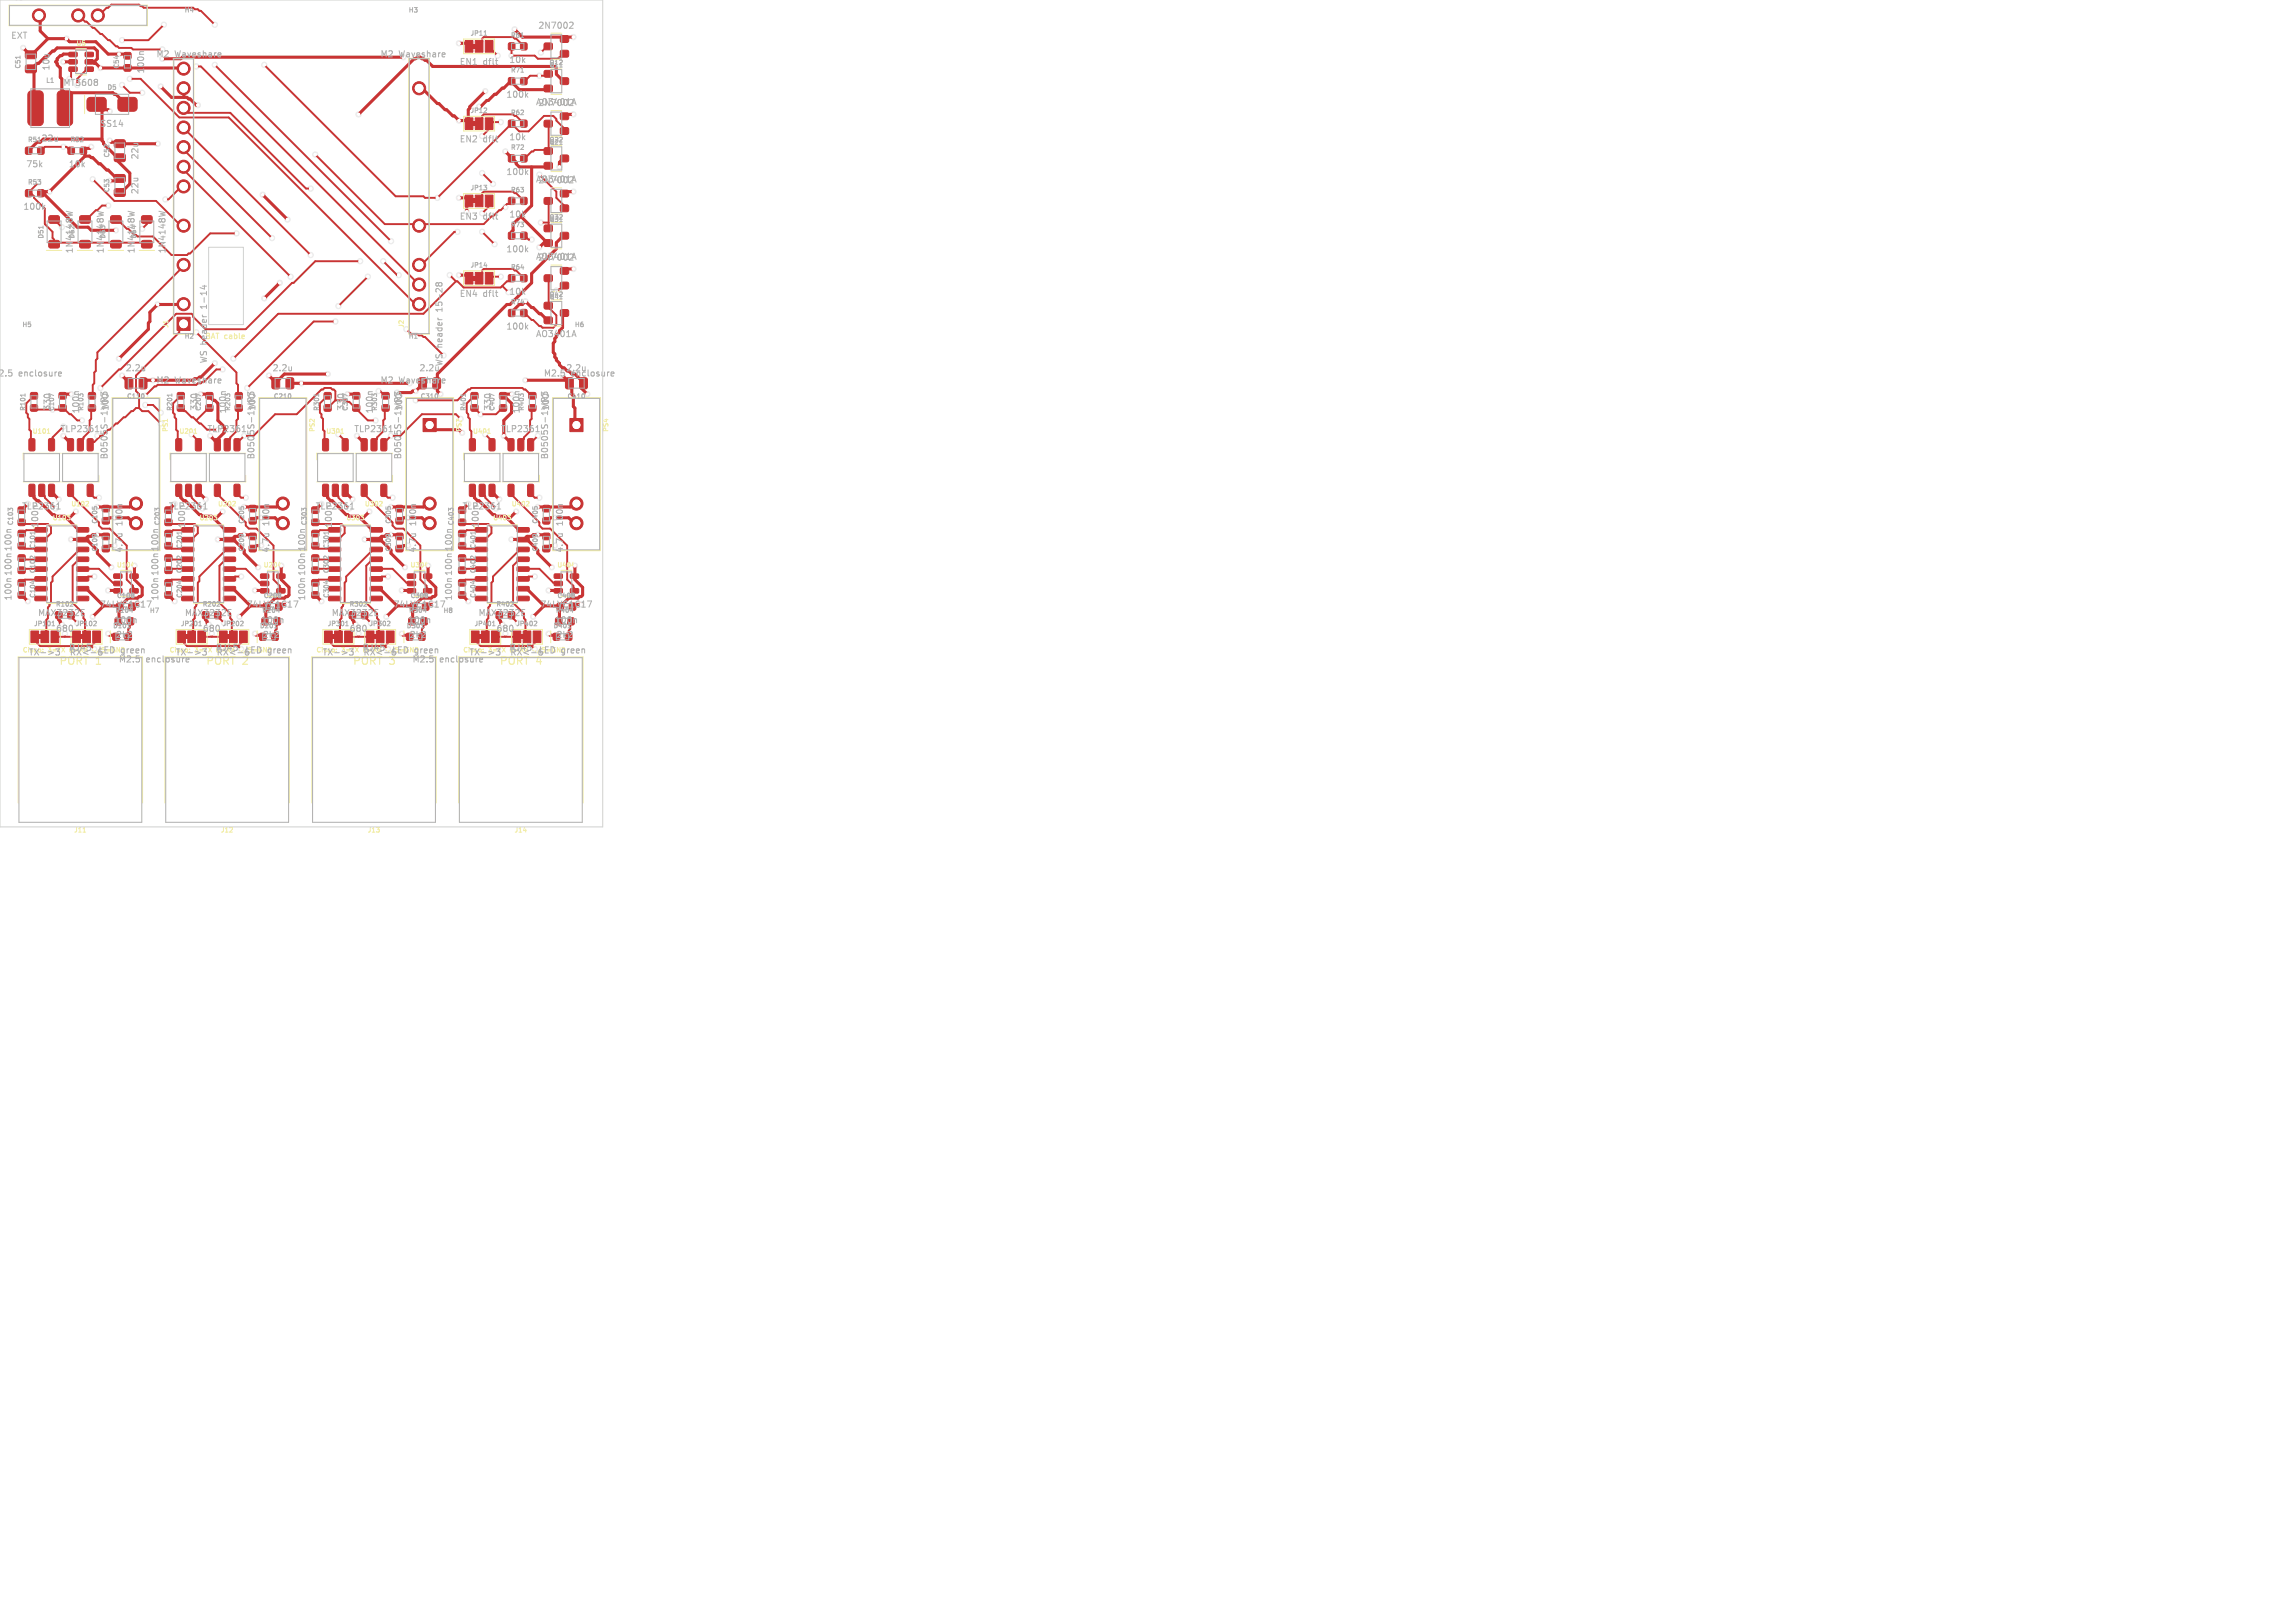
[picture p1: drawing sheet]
<svg xmlns="http://www.w3.org/2000/svg" width="297mm" height="210mm" viewBox="0 0 297 210" stroke-linecap="round" stroke-linejoin="round" font-family="sans-serif">
<defs><g id="words">
<g font-size="1.4" fill="#f2eda1">
<text x="7.6" y="86.2">PORT 1</text>
<text x="26.6" y="86.2">PORT 2</text>
<text x="45.6" y="86.2">PORT 3</text>
<text x="64.6" y="86.2">PORT 4</text>
</g>
<g font-size="1.1" fill="#afafaf">
<text x="1.4" y="5.2">EXT</text>
<text x="69.6" y="3.9">2N7002</text>
<text x="6.6" y="9.2" transform="rotate(-90 6.6 9.2)">10u</text>
<text x="8.1" y="11.3">MT3608</text>
<text x="18.8" y="9.6" transform="rotate(-90 18.8 9.6)">100n</text>
<text x="20.2" y="7.6">M2</text>
<text x="22.6" y="7.6">Waveshare</text>
<text x="49.2" y="7.6">M2</text>
<text x="51.6" y="7.6">Waveshare</text>
<text x="59.4" y="8.6">EN1</text>
<text x="62.5" y="8.6">dflt</text>
<text x="65.8" y="8.3">10k</text>
<text x="12.9" y="16.6">SS14</text>
<text x="65.4" y="12.8">100k</text>
<text x="69.3" y="13.8">AO3401A</text>
<text x="69.6" y="13.9">2N7002</text>
<text x="3.3" y="21.8">75k</text>
<text x="5.3" y="18.5">22u</text>
<text x="8.8" y="21.8">10k</text>
<text x="18.1" y="20.7" transform="rotate(-90 18.1 20.7)">22u</text>
<text x="59.4" y="18.6">EN2</text>
<text x="62.5" y="18.6">dflt</text>
<text x="65.4" y="22.8">100k</text>
<text x="65.8" y="18.3">10k</text>
<text x="69.3" y="23.8">AO3401A</text>
<text x="69.6" y="23.9">2N7002</text>
<text x="2.9" y="27.3">100k</text>
<text x="18.1" y="25.2" transform="rotate(-90 18.1 25.2)">22u</text>
<text x="59.4" y="28.6">EN3</text>
<text x="62.5" y="28.6">dflt</text>
<text x="65.8" y="28.3">10k</text>
<text x="9.6" y="32.9" transform="rotate(-90 9.6 32.9)">1N4148W</text>
<text x="13.6" y="32.9" transform="rotate(-90 13.6 32.9)">1N4148W</text>
<text x="17.6" y="32.9" transform="rotate(-90 17.6 32.9)">1N4148W</text>
<text x="21.6" y="32.9" transform="rotate(-90 21.6 32.9)">1N4148W</text>
<text x="65.4" y="32.8">100k</text>
<text x="69.3" y="33.8">AO3401A</text>
<text x="69.6" y="33.9">2N7002</text>
<text x="26.9" y="39.8" transform="rotate(-90 26.9 39.8)">1-14</text>
<text x="57.4" y="40.2" transform="rotate(-90 57.4 40.2)">15-28</text>
<text x="59.4" y="38.6">EN4</text>
<text x="62.5" y="38.6">dflt</text>
<text x="65.8" y="38.3">10k</text>
<text x="26.9" y="47.1" transform="rotate(-90 26.9 47.1)">WS header</text>
<text x="57.4" y="47.5" transform="rotate(-90 57.4 47.5)">WS header</text>
<text x="65.4" y="42.8">100k</text>
<text x="69.3" y="43.8">AO3401A</text>
<text x="-.3" y="48.9">2.5</text>
<text x="2.4" y="48.9">enclosure</text>
<text x="6.7" y="53.2" transform="rotate(-90 6.7 53.2)">330</text>
<text x="10.4" y="53.6" transform="rotate(-90 10.4 53.6)">100n</text>
<text x="14.2" y="53.2" transform="rotate(-90 14.2 53.2)">100</text>
<text x="16.2" y="48.2">2.2u</text>
<text x="20.2" y="49.8">M2</text>
<text x="22.6" y="49.8">Waveshare</text>
<text x="25.7" y="53.2" transform="rotate(-90 25.7 53.2)">330</text>
<text x="29.4" y="53.6" transform="rotate(-90 29.4 53.6)">100n</text>
<text x="33.2" y="53.2" transform="rotate(-90 33.2 53.2)">100</text>
<text x="35.2" y="48.2">2.2u</text>
<text x="44.7" y="53.2" transform="rotate(-90 44.7 53.2)">330</text>
<text x="48.4" y="53.6" transform="rotate(-90 48.4 53.6)">100n</text>
<text x="49.2" y="49.8">M2</text>
<text x="51.6" y="49.8">Waveshare</text>
<text x="52.2" y="53.2" transform="rotate(-90 52.2 53.2)">100</text>
<text x="54.2" y="48.2">2.2u</text>
<text x="63.7" y="53.2" transform="rotate(-90 63.7 53.2)">330</text>
<text x="67.4" y="53.6" transform="rotate(-90 67.4 53.6)">100n</text>
<text x="70.3" y="48.9">M2.5</text>
<text x="71.2" y="53.2" transform="rotate(-90 71.2 53.2)">100</text>
<text x="73.2" y="48.2">2.2u</text>
<text x="73.9" y="48.9">enclosure</text>
<text x="7.7" y="56.1">TLP2361</text>
<text x="14.1" y="59.5" transform="rotate(-90 14.1 59.5)">B0505S-1WR3</text>
<text x="26.7" y="56.1">TLP2361</text>
<text x="33.1" y="59.5" transform="rotate(-90 33.1 59.5)">B0505S-1WR3</text>
<text x="45.7" y="56.1">TLP2361</text>
<text x="52.1" y="59.5" transform="rotate(-90 52.1 59.5)">B0505S-1WR3</text>
<text x="64.7" y="56.1">TLP2361</text>
<text x="71.1" y="59.5" transform="rotate(-90 71.1 59.5)">B0505S-1WR3</text>
<text x="2.7" y="66.1">TLP2361</text>
<text x="5.1" y="68.4" transform="rotate(-90 5.1 68.4)">100n</text>
<text x="16" y="71.6" transform="rotate(-90 16 71.6)">4.7u</text>
<text x="16" y="68.2" transform="rotate(-90 16 68.2)">100n</text>
<text x="21.7" y="66.1">TLP2361</text>
<text x="24.1" y="68.4" transform="rotate(-90 24.1 68.4)">100n</text>
<text x="35" y="71.6" transform="rotate(-90 35 71.6)">4.7u</text>
<text x="35" y="68.2" transform="rotate(-90 35 68.2)">100n</text>
<text x="40.7" y="66.1">TLP2361</text>
<text x="43.1" y="68.4" transform="rotate(-90 43.1 68.4)">100n</text>
<text x="54" y="71.6" transform="rotate(-90 54 71.6)">4.7u</text>
<text x="54" y="68.2" transform="rotate(-90 54 68.2)">100n</text>
<text x="59.7" y="66.1">TLP2361</text>
<text x="62.1" y="68.4" transform="rotate(-90 62.1 68.4)">100n</text>
<text x="73" y="71.6" transform="rotate(-90 73 71.6)">4.7u</text>
<text x="73" y="68.2" transform="rotate(-90 73 68.2)">100n</text>
<text x="1.6" y="77.8" transform="rotate(-90 1.6 77.8)">100n 100n 100n</text>
<text x="20.6" y="77.8" transform="rotate(-90 20.6 77.8)">100n 100n 100n</text>
<text x="39.6" y="77.8" transform="rotate(-90 39.6 77.8)">100n 100n 100n</text>
<text x="58.7" y="77.8" transform="rotate(-90 58.7 77.8)">100n 100n 100n</text>
<text x="4.8" y="79.9">MAX3232E</text>
<text x="7.2" y="81.9">680</text>
<text x="12.8" y="78.8">74LVC1G17</text>
<text x="14.7" y="80.8">100n</text>
<text x="14.9" y="82.7">2k2</text>
<text x="23.8" y="79.9">MAX3232E</text>
<text x="26.2" y="81.9">680</text>
<text x="31.8" y="78.8">74LVC1G17</text>
<text x="33.7" y="80.8">100n</text>
<text x="33.9" y="82.7">2k2</text>
<text x="42.8" y="79.9">MAX3232E</text>
<text x="45.2" y="81.9">680</text>
<text x="50.8" y="78.8">74LVC1G17</text>
<text x="52.7" y="80.8">100n</text>
<text x="52.9" y="82.7">2k2</text>
<text x="61.8" y="79.9">MAX3232E</text>
<text x="64.2" y="81.9">680</text>
<text x="69.8" y="78.8">74LVC1G17</text>
<text x="71.7" y="80.8">100n</text>
<text x="71.9" y="82.7">2k2</text>
<text x="3.6" y="85">TX-&gt;3</text>
<text x="8.8" y="84.4">RJ45</text>
<text x="8.9" y="85">RX&lt;-6 LED</text>
<text x="15.3" y="85.9">M2.5</text>
<text x="15.6" y="84.7">green</text>
<text x="18.9" y="85.9">enclosure</text>
<text x="22.6" y="85">TX-&gt;3</text>
<text x="27.8" y="84.4">RJ45</text>
<text x="27.9" y="85">RX&lt;-6 LED</text>
<text x="34.6" y="84.7">green</text>
<text x="41.6" y="85">TX-&gt;3</text>
<text x="46.8" y="84.4">RJ45</text>
<text x="46.9" y="85">RX&lt;-6 LED</text>
<text x="53.3" y="85.9">M2.5</text>
<text x="53.6" y="84.7">green</text>
<text x="56.9" y="85.9">enclosure</text>
<text x="60.6" y="85">TX-&gt;3</text>
<text x="65.8" y="84.4">RJ45</text>
<text x="65.9" y="85">RX&lt;-6 LED</text>
<text x="72.6" y="84.7">green</text>
</g>
<text font-size="1" fill="#afafaf" x="26.5" y="44">BAT cable</text>
<g font-size=".8" fill="#f2eda1">
<text x="1.9" y=".2">J3</text>
<text x="9.8" y="6.1">U5</text>
<text x="21.9" y="42.5" transform="rotate(-90 21.9 42.5)">J1</text>
<text x="52.4" y="42.5" transform="rotate(-90 52.4 42.5)">J2</text>
<text x="4.1" y="56.3">U101</text>
<text x="21.8" y="56" transform="rotate(-90 21.8 56)">PS1</text>
<text x="40.9" y="56" transform="rotate(-90 40.9 56)">PS2</text>
<text x="78.8" y="56" transform="rotate(-90 78.8 56)">PS4</text>
<text x="9.1" y="65.7">U102</text>
<text x="28.1" y="65.7">U202</text>
<text x="47.1" y="65.7">U302</text>
<text x="66.1" y="65.7">U402</text>
<text x="6.7" y="67.4">U103</text>
<text x="25.7" y="67.4">U203</text>
<text x="44.7" y="67.4">U303</text>
<text x="63.7" y="67.4">U403</text>
<text x="15" y="73.6">U104</text>
<text x="34" y="73.6">U204</text>
<text x="53" y="73.6">U304</text>
<text x="72" y="73.6">U404</text>
<text x="9.5" y="107.8">J11</text>
<text x="28.5" y="107.8">J12</text>
<text x="47.5" y="107.8">J13</text>
<text x="66.5" y="107.8">J14</text>
</g>
<g font-size=".8" fill="#afafaf">
<text x="23.8" y="1.8">H4</text>
<text x="52.8" y="1.8">H3</text>
<text x="60.8" y="4.8">JP11</text>
<text x="66" y="5">R61</text>
<text x="2.8" y="9" transform="rotate(-90 2.8 9)">C51</text>
<text x="5.9" y="10.9">L1</text>
<text x="13.8" y="11.8">D5</text>
<text x="15.5" y="9" transform="rotate(-90 15.5 9)">C54</text>
<text x="66" y="9.5">R71</text>
<text x="71" y="8.9">Q11</text>
<text x="71" y="8.5">Q12</text>
<text x="60.8" y="14.8">JP12</text>
<text x="66" y="15">R62</text>
<text x="3.5" y="18.5">R51</text>
<text x="9" y="18.5">R52</text>
<text x="14.3" y="20.5" transform="rotate(-90 14.3 20.5)">C52</text>
<text x="66" y="19.5">R72</text>
<text x="71" y="18.5">Q22</text>
<text x="71" y="18.9">Q21</text>
<text x="3.5" y="24">R53</text>
<text x="14.3" y="25" transform="rotate(-90 14.3 25)">C53</text>
<text x="60.8" y="24.8">JP13</text>
<text x="66" y="29.5">R73</text>
<text x="66" y="25">R63</text>
<text x="71" y="28.9">Q31</text>
<text x="71" y="28.6">Q32</text>
<text x="5.8" y="31" transform="rotate(-90 5.8 31)">D51</text>
<text x="9.7" y="31" transform="rotate(-90 9.7 31)">D52</text>
<text x="13.8" y="31" transform="rotate(-90 13.8 31)">D53</text>
<text x="17.8" y="31" transform="rotate(-90 17.8 31)">D54</text>
<text x="60.8" y="34.8">JP14</text>
<text x="66" y="35">R64</text>
<text x="66" y="39.5">R74</text>
<text x="71" y="38.6">Q42</text>
<text x="71" y="38.9">Q41</text>
<text x="2.8" y="42.5">H5</text>
<text x="23.8" y="43.9">H2</text>
<text x="52.8" y="43.9">H1</text>
<text x="74.3" y="42.5">H6</text>
<text x="3.4" y="53.2" transform="rotate(-90 3.4 53.2)">R101</text>
<text x="7.1" y="53.2" transform="rotate(-90 7.1 53.2)">C107</text>
<text x="10.9" y="53.2" transform="rotate(-90 10.9 53.2)">R103</text>
<text x="16.4" y="51.7">C110</text>
<text x="22.4" y="53.2" transform="rotate(-90 22.4 53.2)">R201</text>
<text x="26.1" y="53.2" transform="rotate(-90 26.1 53.2)">C207</text>
<text x="29.9" y="53.2" transform="rotate(-90 29.9 53.2)">R203</text>
<text x="35.4" y="51.7">C210</text>
<text x="41.4" y="53.2" transform="rotate(-90 41.4 53.2)">R301</text>
<text x="45.1" y="53.2" transform="rotate(-90 45.1 53.2)">C307</text>
<text x="48.9" y="53.2" transform="rotate(-90 48.9 53.2)">R303</text>
<text x="54.4" y="51.7">C310</text>
<text x="60.4" y="53.2" transform="rotate(-90 60.4 53.2)">R401</text>
<text x="64.1" y="53.2" transform="rotate(-90 64.1 53.2)">C407</text>
<text x="67.9" y="53.2" transform="rotate(-90 67.9 53.2)">R403</text>
<text x="73.4" y="51.7">C410</text>
<text x="1.8" y="68" transform="rotate(-90 1.8 68)">C103</text>
<text x="4.7" y="71.1" transform="rotate(-90 4.7 71.1)">C101</text>
<text x="12.7" y="71.4" transform="rotate(-90 12.7 71.4)">C109</text>
<text x="12.7" y="67.8" transform="rotate(-90 12.7 67.8)">C105</text>
<text x="20.8" y="68" transform="rotate(-90 20.8 68)">C203</text>
<text x="23.7" y="71.1" transform="rotate(-90 23.7 71.1)">C201</text>
<text x="31.7" y="71.4" transform="rotate(-90 31.7 71.4)">C209</text>
<text x="31.7" y="67.8" transform="rotate(-90 31.7 67.8)">C205</text>
<text x="39.8" y="68" transform="rotate(-90 39.8 68)">C303</text>
<text x="42.7" y="71.1" transform="rotate(-90 42.7 71.1)">C301</text>
<text x="50.7" y="71.4" transform="rotate(-90 50.7 71.4)">C309</text>
<text x="50.7" y="67.8" transform="rotate(-90 50.7 67.8)">C305</text>
<text x="58.8" y="68" transform="rotate(-90 58.8 68)">C403</text>
<text x="61.7" y="71.1" transform="rotate(-90 61.7 71.1)">C401</text>
<text x="69.7" y="71.4" transform="rotate(-90 69.7 71.4)">C409</text>
<text x="69.7" y="67.8" transform="rotate(-90 69.7 67.8)">C405</text>
<text x="4.7" y="77.4" transform="rotate(-90 4.7 77.4)">C104</text>
<text x="4.7" y="74.2" transform="rotate(-90 4.7 74.2)">C102</text>
<text x="15.1" y="77.5">C108</text>
<text x="23.7" y="77.4" transform="rotate(-90 23.7 77.4)">C204</text>
<text x="23.7" y="74.2" transform="rotate(-90 23.7 74.2)">C202</text>
<text x="34.1" y="77.5">C208</text>
<text x="42.7" y="77.4" transform="rotate(-90 42.7 77.4)">C304</text>
<text x="42.7" y="74.2" transform="rotate(-90 42.7 74.2)">C302</text>
<text x="53.1" y="77.5">C308</text>
<text x="61.7" y="77.4" transform="rotate(-90 61.7 77.4)">C404</text>
<text x="61.7" y="74.2" transform="rotate(-90 61.7 74.2)">C402</text>
<text x="72.1" y="77.5">C408</text>
<text x="4.3" y="81.1">JP101</text>
<text x="7.2" y="78.6">R102</text>
<text x="9.7" y="81.1">JP102</text>
<text x="14.6" y="81.4">D101</text>
<text x="14.9" y="79.4">R104</text>
<text x="19.3" y="79.4">H7</text>
<text x="23.3" y="81.1">JP201</text>
<text x="26.2" y="78.6">R202</text>
<text x="28.7" y="81.1">JP202</text>
<text x="33.6" y="81.4">D201</text>
<text x="33.9" y="79.4">R204</text>
<text x="42.3" y="81.1">JP301</text>
<text x="45.2" y="78.6">R302</text>
<text x="47.7" y="81.1">JP302</text>
<text x="52.6" y="81.4">D301</text>
<text x="52.9" y="79.4">R304</text>
<text x="57.3" y="79.4">H8</text>
<text x="61.3" y="81.1">JP401</text>
<text x="64.2" y="78.6">R402</text>
<text x="66.7" y="81.1">JP402</text>
<text x="71.6" y="81.4">D401</text>
<text x="71.9" y="79.4">R404</text>
<text x="2.9" y="84.5">Cisco:</text>
<text x="6.2" y="84.5">3=TX</text>
<text x="9.2" y="84.5">6=RX</text>
<text x="12.3" y="84.5">4/5=GND</text>
<text x="21.9" y="84.5">Cisco:</text>
<text x="25.2" y="84.5">3=TX</text>
<text x="28.2" y="84.5">6=RX</text>
<text x="31.3" y="84.5">4/5=GND</text>
<text x="40.9" y="84.5">Cisco:</text>
<text x="44.2" y="84.5">3=TX</text>
<text x="47.2" y="84.5">6=RX</text>
<text x="50.3" y="84.5">4/5=GND</text>
<text x="59.9" y="84.5">Cisco:</text>
<text x="63.2" y="84.5">3=TX</text>
<text x="66.2" y="84.5">6=RX</text>
<text x="69.3" y="84.5">4/5=GND</text>
</g>
<g font-size=".8" fill="#fff">
<text x="23.1" y="56.3">U201</text>
<text x="42.1" y="56.3">U301</text>
<text x="59.9" y="56" transform="rotate(-90 59.9 56)">PS3</text>
<text x="61.1" y="56.3">U401</text>
</g>
</g></defs>
<g fill="#c83434">
<path d="M28.9 82.1h1.3v.6h-1.3z"/>
<path d="M4.5 82.1h1.3v.6h-1.3z"/>
<path d="M9.9 82.1h1.3v.6h-1.3z"/>
<path d="M66.9 82.1h1.3v.6h-1.3z"/>
<path d="M23.5 82.1h1.3v.6h-1.3z"/>
<path d="M60.7 15.7h1.3v.6h-1.3z"/>
<path d="M42.5 82.1h1.3v.6h-1.3z"/>
<path d="M60.7 5.7h1.3v.6h-1.3z"/>
<path d="M60.7 25.7h1.3v.6h-1.3z"/>
<path d="M47.9 82.1h1.3v.6h-1.3z"/>
<path d="M61.5 82.1h1.3v.6h-1.3z"/>
<path d="M60.7 35.7h1.3v.6h-1.3z"/>
</g>
<g fill="#c83434" stroke="#c83434" stroke-width=".13">
<path d="M14.4 31.2l.2-.1h.9l.2 .2v.6l-.2 .2h-1l-.2-.2z"/>
<path d="M14.4 28l.2-.1h.9l.2 .3v.5l-.2 .2h-1l-.2-.3z"/>
<path d="M21.4 68.7h.8v.7h-.8z"/>
<path d="M21.4 70.2h.8v.8h-.8z"/>
<path d="M6.4 31.2l.1-.1h1l.2 .2v.6l-.3 .2h-.9l-.2-.2z"/>
<path d="M6.4 28l.1-.1h1l.2 .3v.5l-.3 .2h-.9l-.2-.3z"/>
<path d="M68.5 52.4h.8v.8h-.8z"/>
<path d="M68.5 50.8h.8v.8h-.8z"/>
<path d="M11.3 62.7h.6l.2 .1v1.2l-.2 .2-.4 .1-.2-.2z"/>
<path d="M8.8 62.7h.5l.2 .1v1.2l-.1 .2-.5 .1-.2-.2z"/>
<path d="M8.8 56.8l.5-.1 .2 .2v1.3l-.1 .1h-.5l-.2-.1z"/>
<path d="M10.1 56.8l.5-.1 .2 .2v1.3l-.1 .1h-.5l-.2-.1z"/>
<path d="M11.3 56.8l.6-.1 .2 .2v1.3l-.2 .1h-.4l-.2-.1z"/>
<path d="M28.4 81.7h1v1.4h-1z"/>
<path d="M29.7 81.7h1v1.4h-1z"/>
<path d="M31 81.7h1v1.4h-1z"/>
<path d="M70.5 19.2l.1-.1 .8 .1 .1 .1-.1 .6-.1 .1-.8-.1-.1-.1z"/>
<path d="M70.5 21.1l.1-.1 .8 .1 .1 .1-.1 .6-.1 .1-.8-.1-.1-.1z"/>
<path d="M72.6 20.1h.1h.8l.1 .2-.1 .6h-.1h-.8l-.1-.2z"/>
<path d="M4 81.7h1v1.4h-1z"/>
<path d="M5.3 81.7h1v1.4h-1z"/>
<path d="M6.6 81.7h1v1.4h-1z"/>
<path d="M2.4 68.7h.8v.7h-.8z"/>
<path d="M2.4 70.2h.8v.8h-.8z"/>
<path d="M51.3 70.6h.8v.8h-.8z"/>
<path d="M51.3 69h.8v.8h-.8z"/>
<path d="M72.6 26.6l.1-.1 .8 .1 .1 .1-.1 .6-.1 .1-.8-.1-.1-.1z"/>
<path d="M72.6 24.7l.1-.1 .8 .1 .1 .1-.1 .6-.1 .1-.8-.1-.1-.1z"/>
<path d="M70.5 25.6h.1h.8l.1 .2-.1 .6-.1 .1-.8-.1-.1-.2z"/>
<path d="M68.3 62.7h.6l.2 .1v1.2l-.2 .2-.4 .1-.2-.2z"/>
<path d="M65.8 62.7h.5l.2 .1v1.2l-.1 .2-.5 .1-.2-.2z"/>
<path d="M65.8 56.8l.5-.1 .2 .2v1.3l-.1 .1h-.5l-.2-.1z"/>
<path d="M67.1 56.8l.5-.1 .2 .2v1.3l-.1 .1h-.5l-.2-.1z"/>
<path d="M68.3 56.8l.6-.1 .2 .2v1.3l-.2 .1h-.4l-.2-.1z"/>
<path d="M4.5 68.3h1.5l.1 .1v.4l-.1 .1-1.4-.1-.1-.1z"/>
<path d="M4.5 69.6l1.5-.1 .1 .2v.3l-.1 .1h-1.4l-.1-.1z"/>
<path d="M4.5 70.8h1.5l.1 .1v.4l-.1 .1h-1.4l-.1-.2z"/>
<path d="M4.5 72.1h1.5l.1 .1v.4l-.1 .1h-1.4l-.1-.2z"/>
<path d="M4.5 73.4l1.5-.1 .1 .2v.3l-.1 .1h-1.4l-.1-.1z"/>
<path d="M4.5 74.6h1.5l.1 .2v.3l-.1 .1h-1.4l-.1-.1z"/>
<path d="M4.5 75.9h1.5l.1 .1v.4l-.1 .1h-1.4l-.1-.2z"/>
<path d="M4.5 77.2h1.5l.1 .1v.4h-.1h-1.4l-.1-.1z"/>
<path d="M9.9 77.2h1.5l.1 .1v.4h-.2h-1.3l-.1-.1z"/>
<path d="M9.9 75.9h1.5l.1 .1v.4l-.2 .1h-1.3l-.1-.2z"/>
<path d="M9.9 74.6h1.5l.1 .2v.3l-.2 .1h-1.3l-.1-.1z"/>
<path d="M9.9 73.4l1.5-.1 .1 .2v.3l-.2 .1h-1.3l-.1-.1z"/>
<path d="M9.9 72.1h1.5l.1 .1v.4l-.2 .1h-1.3l-.1-.2z"/>
<path d="M9.9 70.8h1.5l.1 .1v.4l-.2 .1h-1.3l-.1-.2z"/>
<path d="M9.9 69.6l1.5-.1 .1 .2v.3l-.2 .1h-1.3l-.1-.1z"/>
<path d="M9.9 68.3h1.5l.1 .1v.4l-.2 .1-1.3-.1-.1-.1z"/>
<path d="M42.5 68.3h1.5l.1 .1v.4l-.2 .1-1.3-.1-.1-.1z"/>
<path d="M42.5 69.6l1.5-.1 .1 .2v.3l-.2 .1h-1.3l-.1-.1z"/>
<path d="M42.5 70.8h1.5l.1 .1v.4l-.2 .1h-1.3l-.1-.2z"/>
<path d="M42.5 72.1h1.5l.1 .1v.4l-.2 .1h-1.3l-.1-.2z"/>
<path d="M42.5 73.4l1.5-.1 .1 .2v.3l-.2 .1h-1.3l-.1-.1z"/>
<path d="M42.5 74.6h1.5l.1 .2v.3l-.2 .1h-1.3l-.1-.1z"/>
<path d="M42.5 75.9h1.5l.1 .1v.4l-.2 .1h-1.3l-.1-.2z"/>
<path d="M42.5 77.2h1.5l.1 .1v.4h-.2h-1.3l-.1-.1z"/>
<path d="M47.9 77.2h1.5l.1 .1v.4h-.2h-1.3l-.1-.1z"/>
<path d="M47.9 75.9h1.5l.1 .1v.4l-.2 .1h-1.3l-.1-.2z"/>
<path d="M47.9 74.6h1.5l.1 .2v.3l-.2 .1h-1.3l-.1-.1z"/>
<path d="M47.9 73.4l1.5-.1 .1 .2v.3l-.2 .1h-1.3l-.1-.1z"/>
<path d="M47.9 72.1h1.5l.1 .1v.4l-.2 .1h-1.3l-.1-.2z"/>
<path d="M47.9 70.8h1.5l.1 .1v.4l-.2 .1h-1.3l-.1-.2z"/>
<path d="M47.9 69.6l1.5-.1 .1 .2v.3l-.2 .1h-1.3l-.1-.1z"/>
<path d="M47.9 68.3h1.5l.1 .1v.4l-.2 .1-1.3-.1-.1-.1z"/>
<path d="M65.8 30.1h.8v.8h-.8z"/>
<path d="M67.4 30.1h.8v.8h-.8z"/>
<path d="M9.4 81.7h1v1.4h-1z"/>
<path d="M10.7 81.7h1v1.4h-1z"/>
<path d="M12 81.7h1v1.4h-1z"/>
<path d="M72.6 16.6l.1-.1 .8 .1 .1 .1-.1 .6-.1 .1-.8-.1-.1-.1z"/>
<path d="M72.6 14.7l.1-.1 .8 .1 .1 .1-.1 .6-.1 .1-.8-.1-.1-.1z"/>
<path d="M70.5 15.6l.1-.1 .8 .1 .1 .2-.1 .6-.1 .1-.8-.1-.1-.2z"/>
<path d="M16.1 8.4h.8v.8h-.8z"/>
<path d="M16.1 6.8h.8v.8h-.8z"/>
<path d="M21.4 71.8h.8v.8h-.8z"/>
<path d="M21.4 73.4h.8v.8h-.8z"/>
<path d="M59.4 68.7h.8v.7h-.8z"/>
<path d="M59.4 70.2h.8v.8h-.8z"/>
<path d="M72.6 6.6l.1-.1 .8 .1 .1 .1-.1 .6-.1 .1-.8-.1-.1-.1z"/>
<path d="M72.6 4.7l.1-.1 .8 .1 .1 .1-.1 .6-.1 .1-.8-.1-.1-.1z"/>
<path d="M70.5 5.6l.1-.1 .8 .1 .1 .2-.1 .6-.1 .1-.8-.1-.1-.2z"/>
<path d="M3.3 19.1h.8v.8h-.8z"/>
<path d="M4.9 19.1h.8v.8h-.8z"/>
<path d="M66.4 81.7h1v1.4h-1z"/>
<path d="M67.7 81.7h1v1.4h-1z"/>
<path d="M69 81.7h1v1.4h-1z"/>
<path d="M22.9 41h1.7v1.7h-1.7z"/>
<path d="M49.3 62.7h.6l.2 .1v1.2l-.2 .2-.4 .1-.2-.2z"/>
<path d="M46.8 62.7h.5l.2 .1v1.2l-.1 .2-.5 .1-.2-.2z"/>
<path d="M46.8 56.8l.5-.1 .2 .2v1.3l-.1 .1h-.5l-.2-.1z"/>
<path d="M48.1 56.8l.5-.1 .2 .2v1.3l-.1 .1h-.5l-.2-.1z"/>
<path d="M49.3 56.8l.6-.1 .2 .2v1.3l-.2 .1h-.4l-.2-.1z"/>
<path d="M59.4 71.8h.8v.8h-.8z"/>
<path d="M59.4 73.4h.8v.8h-.8z"/>
<path d="M65.8 35.6h.8v.8h-.8z"/>
<path d="M67.4 35.6h.8v.8h-.8z"/>
<path d="M42 52.4h.8v.8h-.8z"/>
<path d="M42 50.8h.8v.8h-.8z"/>
<path d="M59.4 75h.8v.8h-.8z"/>
<path d="M59.4 76.6h.8v.8h-.8z"/>
<path d="M32.3 70.6h.8v.8h-.8z"/>
<path d="M32.3 69h.8v.8h-.8z"/>
<path d="M10.4 31.2l.1-.1h1l.2 .2v.6l-.3 .2h-.9l-.2-.2z"/>
<path d="M10.4 28l.1-.1h1l.2 .3v.5l-.3 .2h-.9l-.2-.3z"/>
<path d="M65.8 10.1h.8v.8h-.8z"/>
<path d="M67.4 10.1h.8v.8h-.8z"/>
<path d="M40.4 68.7h.8v.7h-.8z"/>
<path d="M40.4 70.2h.8v.8h-.8z"/>
<path d="M23 81.7h1v1.4h-1z"/>
<path d="M24.3 81.7h1v1.4h-1z"/>
<path d="M25.6 81.7h1v1.4h-1z"/>
<path d="M60.8 56.8l.5-.1 .2 .2v1.3l-.1 .1h-.5l-.2-.1z"/>
<path d="M63.3 56.8l.6-.1 .2 .2v1.3l-.2 .1h-.4l-.2-.1z"/>
<path d="M63.3 62.7h.6l.2 .1v1.2l-.2 .2-.4 .1-.2-.2z"/>
<path d="M62.1 62.7h.5l.2 .1v1.2l-.1 .2-.5 .1-.2-.2z"/>
<path d="M60.8 62.7h.5l.2 .1v1.2l-.1 .2-.5 .1-.2-.2z"/>
<path d="M65.8 20.1h.8v.8h-.8z"/>
<path d="M67.4 20.1h.8v.8h-.8z"/>
<path d="M2.4 71.8h.8v.8h-.8z"/>
<path d="M2.4 73.4h.8v.8h-.8z"/>
<path d="M65.8 15.6h.8v.8h-.8z"/>
<path d="M67.4 15.6h.8v.8h-.8z"/>
<path d="M60.2 15.2h1v1.6h-1z"/>
<path d="M61.5 15.2h1v1.6h-1z"/>
<path d="M62.8 15.2h1v1.6h-1z"/>
<path d="M54.7 54.2h1.7v1.7h-1.7z"/>
<path d="M4 52.4h.8v.8h-.8z"/>
<path d="M4 50.8h.8v.8h-.8z"/>
<path d="M40.4 71.8h.8v.8h-.8z"/>
<path d="M40.4 73.4h.8v.8h-.8z"/>
<path d="M70.3 67h.8v.8h-.8z"/>
<path d="M70.3 65.4h.8v.8h-.8z"/>
<path d="M18.1 49l.7-.1 .2 .1v1.1l-.1 .2h-.6l-.3-.1v-1.1z"/>
<path d="M16.3 49l.6-.1 .3 .1v1.1l-.2 .2h-.6l-.2-.1v-1.1z"/>
<path d="M26.7 52.4h.8v.8h-.8z"/>
<path d="M26.7 50.8h.8v.8h-.8z"/>
<path d="M13.3 70.6h.8v.8h-.8z"/>
<path d="M13.3 69h.8v.8h-.8z"/>
<path d="M65.8 5.6h.8v.8h-.8z"/>
<path d="M67.4 5.6h.8v.8h-.8z"/>
<path d="M70.5 9.2l.1-.1 .8 .1 .1 .1-.1 .6-.1 .1-.8-.1-.1-.1z"/>
<path d="M70.5 11.1l.1-.1 .8 .1 .1 .1-.1 .6-.1 .1-.8-.1-.1-.1z"/>
<path d="M72.6 10.1h.1h.8l.1 .2-.1 .6h-.1h-.8l-.1-.2z"/>
<path d="M41.8 56.8l.5-.1 .2 .2v1.3l-.1 .1h-.5l-.2-.1z"/>
<path d="M44.3 56.8l.6-.1 .2 .2v1.3l-.2 .1h-.4l-.2-.1z"/>
<path d="M44.3 62.7h.6l.2 .1v1.2l-.2 .2-.4 .1-.2-.2z"/>
<path d="M43.1 62.7h.5l.2 .1v1.2l-.1 .2-.5 .1-.2-.2z"/>
<path d="M41.8 62.7h.5l.2 .1v1.2l-.1 .2-.5 .1-.2-.2z"/>
<path d="M65.8 40.1h.8v.8h-.8z"/>
<path d="M67.4 40.1h.8v.8h-.8z"/>
<path d="M3.8 56.8l.5-.1 .2 .2v1.3l-.1 .1h-.5l-.2-.1z"/>
<path d="M6.3 56.8l.6-.1 .2 .2v1.3l-.2 .1h-.4l-.2-.1z"/>
<path d="M6.3 62.7h.6l.2 .1v1.2l-.2 .2-.4 .1-.2-.2z"/>
<path d="M5.1 62.7h.5l.2 .1v1.2l-.1 .2-.5 .1-.2-.2z"/>
<path d="M3.8 62.7h.5l.2 .1v1.2l-.1 .2-.5 .1-.2-.2z"/>
<path d="M45.7 52.4h.8v.8h-.8z"/>
<path d="M45.7 50.8h.8v.8h-.8z"/>
<path d="M8.9 6.8h1l.1 .1v.4l-.2 .1-.8-.1-.1-.1z"/>
<path d="M8.9 7.7h1l.1 .2v.3l-.2 .1h-.8l-.1-.1z"/>
<path d="M8.9 8.7h1l.1 .1v.4h-.2h-.8l-.1-.1z"/>
<path d="M11 8.7h1l.1 .1v.4h-.2h-.8l-.1-.1z"/>
<path d="M11 7.7h1l.1 .2v.3l-.2 .1h-.8l-.1-.1z"/>
<path d="M11 6.8h1l.1 .1v.4l-.2 .1-.8-.1-.1-.1z"/>
<path d="M3.7 11.9l.4-.1h1.1l.3 .1 .1 .2v3.7l-.1 .3-.3 .1h-1.2l-.3-.1-.1-.2v-3.7z"/>
<path d="M7.5 11.9l.4-.1h1.1l.3 .1 .1 .2v3.7l-.1 .3-.3 .1h-1.2l-.3-.1-.1-.2v-3.7z"/>
<path d="M30.5 52.4h.8v.8h-.8z"/>
<path d="M30.5 50.8h.8v.8h-.8z"/>
<path d="M8.8 19.1h.8v.8h-.8z"/>
<path d="M10.4 19.1h.8v.8h-.8z"/>
<path d="M71.7 74.3h1l.1 .1v.4h-.1h-.9l-.1-.1z"/>
<path d="M71.7 75.2h1l.1 .2v.3l-.1 .1h-.9l-.1-.1z"/>
<path d="M71.7 76.2h1l.1 .1v.4h-.1h-.9l-.1-.1z"/>
<path d="M73.8 76.2h1l.1 .1v.4h-.2h-.8l-.1-.1z"/>
<path d="M73.8 74.3h1l.1 .1v.4h-.2h-.8l-.1-.1z"/>
<path d="M3.3 24.6h.8v.8h-.8z"/>
<path d="M4.9 24.6h.8v.8h-.8z"/>
<path d="M70.5 39.2l.1-.1 .8 .1 .1 .1-.1 .6-.1 .1-.8-.1-.1-.1z"/>
<path d="M70.5 41.1l.1-.1 .8 .1 .1 .1-.1 .6-.1 .1-.8-.1-.1-.1z"/>
<path d="M72.6 40.1l.1-.1 .8 .1 .1 .2-.1 .6h-.1h-.8l-.1-.2z"/>
<path d="M73.7 54.2h1.7v1.7h-1.7z"/>
<path d="M49.5 52.4h.8v.8h-.8z"/>
<path d="M49.5 50.8h.8v.8h-.8z"/>
<path d="M40.4 67.2h.8v.8h-.8z"/>
<path d="M40.4 65.6h.8v.8h-.8z"/>
<path d="M11.4 12.7l.3-.1 1.8 .1 .2 .3v1.2l-.4 .2-1.8-.1-.3-.4 .1-.9z"/>
<path d="M15.4 12.7l.3-.1 1.8 .1 .2 .3v1.2l-.4 .2-1.8-.1-.2-.4v-.9z"/>
<path d="M14.9 24.5l.1-.1h1.1l.1 .3v.6l-.2 .1h-1.1l-.1-.2z"/>
<path d="M14.9 22.6h.1h1.1l.1 .2v.6l-.2 .2h-1.1l-.1-.3z"/>
<path d="M14.9 20l.1-.1h1.1l.1 .3v.6l-.2 .1h-1.1l-.1-.2z"/>
<path d="M14.9 18.2l.1-.1h1.1l.1 .2v.6l-.2 .2h-1.1l-.1-.3z"/>
<path d="M7.7 52.4h.8v.8h-.8z"/>
<path d="M7.7 50.8h.8v.8h-.8z"/>
<path d="M75.1 49l.7-.1 .2 .1v1.1l-.1 .2h-.6l-.3-.1v-1.1z"/>
<path d="M73.3 49l.6-.1 .3 .1v1.1l-.2 .2h-.6l-.2-.1v-1.1z"/>
<path d="M23.5 68.3h1.5l.1 .1v.4l-.2 .1-1.3-.1-.1-.1z"/>
<path d="M23.5 69.6l1.5-.1 .1 .2v.3l-.2 .1h-1.3l-.1-.1z"/>
<path d="M23.5 70.8h1.5l.1 .1v.4l-.2 .1h-1.3l-.1-.2z"/>
<path d="M23.5 72.1h1.5l.1 .1v.4l-.2 .1h-1.3l-.1-.2z"/>
<path d="M23.5 73.4l1.5-.1 .1 .2v.3l-.2 .1h-1.3l-.1-.1z"/>
<path d="M23.5 74.6h1.5l.1 .2v.3l-.2 .1h-1.3l-.1-.1z"/>
<path d="M23.5 75.9h1.5l.1 .1v.4l-.2 .1h-1.3l-.1-.2z"/>
<path d="M23.5 77.2h1.5l.1 .1v.4h-.2h-1.3l-.1-.1z"/>
<path d="M28.9 77.2h1.5l.1 .1v.4h-.2h-1.3l-.1-.1z"/>
<path d="M28.9 75.9h1.5l.1 .1v.4l-.2 .1h-1.3l-.1-.2z"/>
<path d="M28.9 74.6h1.5l.1 .2v.3l-.2 .1h-1.3l-.1-.1z"/>
<path d="M28.9 73.4l1.5-.1 .1 .2v.3l-.2 .1h-1.3l-.1-.1z"/>
<path d="M28.9 72.1h1.5l.1 .1v.4l-.2 .1h-1.3l-.1-.2z"/>
<path d="M28.9 70.8h1.5l.1 .1v.4l-.2 .1h-1.3l-.1-.2z"/>
<path d="M28.9 69.6l1.5-.1 .1 .2v.3l-.2 .1h-1.3l-.1-.1z"/>
<path d="M28.9 68.3h1.5l.1 .1v.4l-.2 .1-1.3-.1-.1-.1z"/>
<path d="M33.7 74.3h1l.1 .1v.4h-.2h-.8l-.1-.1z"/>
<path d="M33.7 75.2h1l.1 .2v.3l-.2 .1h-.8l-.1-.1z"/>
<path d="M33.7 76.2h1l.1 .1v.4h-.2h-.8l-.1-.1z"/>
<path d="M35.8 76.2h1l.1 .1v.4h-.2h-.8l-.1-.1z"/>
<path d="M35.8 74.3h1l.1 .1v.4h-.2h-.8l-.1-.1z"/>
<path d="M42 81.7h1v1.4h-1z"/>
<path d="M43.3 81.7h1v1.4h-1z"/>
<path d="M44.6 81.7h1v1.4h-1z"/>
<path d="M61 52.4h.8v.8h-.8z"/>
<path d="M61 50.8h.8v.8h-.8z"/>
<path d="M3.4 8.5l.1-.1h1.1l.1 .3v.6l-.2 .1h-1.1l-.1-.2z"/>
<path d="M3.4 6.6h.1h1.1l.1 .2v.6l-.2 .2h-1.1l-.1-.3z"/>
<path d="M64.7 52.4h.8v.8h-.8z"/>
<path d="M64.7 50.8h.8v.8h-.8z"/>
<path d="M30.3 62.7h.6l.2 .1v1.2l-.2 .2-.4 .1-.2-.2z"/>
<path d="M27.8 62.7h.5l.2 .1v1.2l-.1 .2-.5 .1-.2-.2z"/>
<path d="M27.8 56.8l.5-.1 .2 .2v1.3l-.1 .1h-.5l-.2-.1z"/>
<path d="M29.1 56.8l.5-.1 .2 .2v1.3l-.1 .1h-.5l-.2-.1z"/>
<path d="M30.3 56.8l.6-.1 .2 .2v1.3l-.2 .1h-.4l-.2-.1z"/>
<path d="M59.4 67.2h.8v.8h-.8z"/>
<path d="M59.4 65.6h.8v.8h-.8z"/>
<path d="M70.3 70.6h.8v.8h-.8z"/>
<path d="M70.3 69h.8v.8h-.8z"/>
<path d="M70.5 29.2l.1-.1 .8 .1 .1 .1-.1 .6-.1 .1-.8-.1-.1-.1z"/>
<path d="M70.5 31.1l.1-.1 .8 .1 .1 .1-.1 .6-.1 .1-.8-.1-.1-.1z"/>
<path d="M72.6 30.1l.1-.1 .8 .1 .1 .2-.1 .6h-.1h-.8l-.1-.2z"/>
<path d="M37.1 49l.7-.1 .2 .1v1.1l-.1 .2h-.6l-.3-.1v-1.1z"/>
<path d="M35.3 49l.6-.1 .3 .1v1.1l-.2 .2h-.6l-.2-.1v-1.1z"/>
<path d="M65.8 25.6h.8v.8h-.8z"/>
<path d="M67.4 25.6h.8v.8h-.8z"/>
<path d="M60.2 5.2h1v1.6h-1z"/>
<path d="M61.5 5.2h1v1.6h-1z"/>
<path d="M62.8 5.2h1v1.6h-1z"/>
<path d="M23 52.4h.8v.8h-.8z"/>
<path d="M23 50.8h.8v.8h-.8z"/>
<path d="M11.5 52.4h.8v.8h-.8z"/>
<path d="M11.5 50.8h.8v.8h-.8z"/>
<path d="M14.7 74.3h1l.1 .1v.4h-.1h-.9l-.1-.1z"/>
<path d="M14.7 75.2h1l.1 .2v.3l-.1 .1h-.9l-.1-.1z"/>
<path d="M14.7 76.2h1l.1 .1v.4h-.1h-.9l-.1-.1z"/>
<path d="M16.8 76.2h1l.1 .1v.4h-.1h-.9l-.1-.1z"/>
<path d="M16.8 74.3h1l.1 .1v.4h-.1h-.9l-.1-.1z"/>
<path d="M40.4 75h.8v.8h-.8z"/>
<path d="M40.4 76.6h.8v.8h-.8z"/>
<path d="M60.2 25.2h1v1.6h-1z"/>
<path d="M61.5 25.2h1v1.6h-1z"/>
<path d="M62.8 25.2h1v1.6h-1z"/>
<path d="M56.1 49l.7-.1 .2 .1v1.1l-.1 .2h-.6l-.3-.1v-1.1z"/>
<path d="M54.3 49l.6-.1 .3 .1v1.1l-.2 .2h-.6l-.2-.1v-1.1z"/>
<path d="M18.4 31.2l.2-.1h.9l.2 .2v.6l-.3 .2h-.9l-.2-.2z"/>
<path d="M18.4 28l.2-.1h.9l.2 .3v.5l-.3 .2h-.9l-.2-.3z"/>
<path d="M51.3 67h.8v.8h-.8z"/>
<path d="M51.3 65.4h.8v.8h-.8z"/>
<path d="M61.5 68.3h1.5l.1 .1v.4l-.1 .1-1.4-.1-.1-.1z"/>
<path d="M61.5 69.6l1.5-.1 .1 .2v.3l-.1 .1h-1.4l-.1-.1z"/>
<path d="M61.5 70.8h1.5l.1 .1v.4l-.1 .1h-1.4l-.1-.2z"/>
<path d="M61.5 72.1h1.5l.1 .1v.4l-.1 .1h-1.4l-.1-.2z"/>
<path d="M61.5 73.4l1.5-.1 .1 .2v.3l-.1 .1h-1.4l-.1-.1z"/>
<path d="M61.5 74.6h1.5l.1 .2v.3l-.1 .1h-1.4l-.1-.1z"/>
<path d="M61.5 75.9h1.5l.1 .1v.4l-.1 .1h-1.4l-.1-.2z"/>
<path d="M61.5 77.2h1.5l.1 .1v.4h-.1h-1.4l-.1-.1z"/>
<path d="M66.9 77.2h1.5l.1 .1v.4h-.2h-1.3l-.1-.1z"/>
<path d="M66.9 75.9h1.5l.1 .1v.4l-.2 .1h-1.3l-.1-.2z"/>
<path d="M66.9 74.6h1.5l.1 .2v.3l-.2 .1h-1.3l-.1-.1z"/>
<path d="M66.9 73.4l1.5-.1 .1 .2v.3l-.2 .1h-1.3l-.1-.1z"/>
<path d="M66.9 72.1h1.5l.1 .1v.4l-.2 .1h-1.3l-.1-.2z"/>
<path d="M66.9 70.8h1.5l.1 .1v.4l-.2 .1h-1.3l-.1-.2z"/>
<path d="M66.9 69.6l1.5-.1 .1 .2v.3l-.2 .1h-1.3l-.1-.1z"/>
<path d="M66.9 68.3h1.5l.1 .1v.4l-.2 .1-1.3-.1-.1-.1z"/>
<path d="M2.4 75h.8v.8h-.8z"/>
<path d="M2.4 76.6h.8v.8h-.8z"/>
<path d="M47.4 81.7h1v1.4h-1z"/>
<path d="M48.7 81.7h1v1.4h-1z"/>
<path d="M50 81.7h1v1.4h-1z"/>
<path d="M13.3 67h.8v.8h-.8z"/>
<path d="M13.3 65.4h.8v.8h-.8z"/>
<path d="M61 81.7h1v1.4h-1z"/>
<path d="M62.3 81.7h1v1.4h-1z"/>
<path d="M63.6 81.7h1v1.4h-1z"/>
<path d="M21.4 75h.8v.8h-.8z"/>
<path d="M21.4 76.6h.8v.8h-.8z"/>
<path d="M52.7 74.3h1l.1 .1v.4h-.2h-.8l-.1-.1z"/>
<path d="M52.7 75.2h1l.1 .2v.3l-.2 .1h-.8l-.1-.1z"/>
<path d="M52.7 76.2h1l.1 .1v.4h-.2h-.8l-.1-.1z"/>
<path d="M54.8 76.2h1l.1 .1v.4h-.2h-.8l-.1-.1z"/>
<path d="M54.8 74.3h1l.1 .1v.4h-.2h-.8l-.1-.1z"/>
<path d="M72.6 36.6l.1-.1 .8 .1 .1 .1-.1 .6-.1 .1-.8-.1-.1-.1z"/>
<path d="M72.6 34.7l.1-.1 .8 .1 .1 .1-.1 .6-.1 .1-.8-.1-.1-.1z"/>
<path d="M70.5 35.6h.1h.8l.1 .2-.1 .6-.1 .1-.8-.1-.1-.2z"/>
<path d="M60.2 35.3h1v1.5h-1z"/>
<path d="M61.5 35.3h1v1.5h-1z"/>
<path d="M62.8 35.3h1v1.5h-1z"/>
<path d="M22.8 56.8l.5-.1 .2 .2v1.3l-.1 .1h-.5l-.2-.1z"/>
<path d="M25.3 56.8l.6-.1 .2 .2v1.3l-.2 .1h-.4l-.2-.1z"/>
<path d="M25.3 62.7h.6l.2 .1v1.2l-.2 .2-.4 .1-.2-.2z"/>
<path d="M24.1 62.7h.5l.2 .1v1.2l-.1 .2-.5 .1-.2-.2z"/>
<path d="M22.8 62.7h.5l.2 .1v1.2l-.1 .2-.5 .1-.2-.2z"/>
<path d="M21.4 67.2h.8v.8h-.8z"/>
<path d="M21.4 65.6h.8v.8h-.8z"/>
<path d="M32.3 67h.8v.8h-.8z"/>
<path d="M32.3 65.4h.8v.8h-.8z"/>
<path d="M2.4 67.2h.8v.8h-.8z"/>
<path d="M2.4 65.6h.8v.8h-.8z"/>
<circle cx="5" cy="2" r=".85"/>
<circle cx="10.1" cy="2" r=".85"/>
<circle cx="12.7" cy="2" r=".85"/>
<circle cx="54.2" cy="11.4" r=".85"/>
<circle cx="54.2" cy="29.2" r=".85"/>
<circle cx="54.2" cy="34.3" r=".85"/>
<circle cx="54.2" cy="36.8" r=".85"/>
<circle cx="54.2" cy="39.4" r=".85"/>
<circle cx="36.6" cy="65.2" r=".85"/>
<circle cx="36.6" cy="67.7" r=".85"/>
<circle cx="23.8" cy="39.4" r=".85"/>
<circle cx="23.8" cy="34.3" r=".85"/>
<circle cx="23.8" cy="29.2" r=".85"/>
<circle cx="23.8" cy="24.1" r=".85"/>
<circle cx="23.8" cy="21.6" r=".85"/>
<circle cx="23.8" cy="19" r=".85"/>
<circle cx="23.8" cy="16.5" r=".85"/>
<circle cx="23.8" cy="14" r=".85"/>
<circle cx="23.8" cy="11.4" r=".85"/>
<circle cx="23.8" cy="8.9" r=".85"/>
<circle cx="55.6" cy="65.2" r=".85"/>
<circle cx="55.6" cy="67.7" r=".85"/>
<circle cx="17.6" cy="65.2" r=".85"/>
<circle cx="17.6" cy="67.7" r=".85"/>
<circle cx="74.6" cy="65.2" r=".85"/>
<circle cx="74.6" cy="67.7" r=".85"/>
</g>
<g fill="#ececec" stroke="#ececec" stroke-width=".13">
<circle cx="10.6" cy="54.4" r=".35"/>
<circle cx="64.8" cy="15.8" r=".35"/>
<circle cx="12.6" cy="56.4" r=".35"/>
<circle cx="62.4" cy="30" r=".35"/>
<circle cx="64.4" cy="7.2" r=".35"/>
<circle cx="48.6" cy="54.4" r=".35"/>
<circle cx="20.8" cy="54.8" r=".35"/>
<circle cx="62.4" cy="17.6" r=".35"/>
<circle cx="64" cy="31.6" r=".35"/>
<circle cx="50.6" cy="56.4" r=".35"/>
<circle cx="62.4" cy="27.6" r=".35"/>
<circle cx="62.2" cy="53.6" r=".35"/>
<circle cx="64.8" cy="35.8" r=".35"/>
<circle cx="62.4" cy="22.4" r=".35"/>
<circle cx="63.8" cy="23.8" r=".35"/>
<circle cx="31.6" cy="56.4" r=".35"/>
<circle cx="69.6" cy="56.4" r=".35"/>
<circle cx="59.6" cy="54.2" r=".35"/>
<circle cx="69.8" cy="32" r=".35"/>
<circle cx="62" cy="13.8" r=".35"/>
<circle cx="68" cy="39" r=".35"/>
<circle cx="14.2" cy="14.4" r=".35"/>
<circle cx="65.4" cy="19.6" r=".35"/>
<circle cx="47.6" cy="35.8" r=".35"/>
<circle cx="32" cy="50.2" r=".35"/>
<circle cx="18.8" cy="52.4" r=".35"/>
<circle cx="43.8" cy="39.6" r=".35"/>
<circle cx="66.2" cy="7.2" r=".35"/>
<circle cx="49.6" cy="33.8" r=".35"/>
<circle cx="51.6" cy="35.6" r=".35"/>
<circle cx="43.4" cy="41.6" r=".35"/>
<circle cx="20.8" cy="53.4" r=".35"/>
<circle cx="8" cy="29.4" r=".35"/>
<circle cx="59.2" cy="30" r=".35"/>
<circle cx="34.2" cy="8.4" r=".35"/>
<circle cx="15.8" cy="11" r=".35"/>
<circle cx="14" cy="26.6" r=".35"/>
<circle cx="18.4" cy="12" r=".35"/>
<circle cx="56.6" cy="25.6" r=".35"/>
<circle cx="21.2" cy="3.2" r=".35"/>
<circle cx="15.8" cy="5.2" r=".35"/>
<circle cx="30.6" cy="30.2" r=".35"/>
<circle cx="40.8" cy="20" r=".35"/>
<circle cx="69.8" cy="22.6" r=".35"/>
<circle cx="65.4" cy="26.8" r=".35"/>
<circle cx="28.8" cy="47.8" r=".35"/>
<circle cx="18.8" cy="51.2" r=".35"/>
<circle cx="18.4" cy="29.6" r=".35"/>
<circle cx="58.2" cy="35.6" r=".35"/>
<circle cx="72" cy="37.6" r=".35"/>
<circle cx="65.8" cy="37.8" r=".35"/>
<circle cx="30.2" cy="46.4" r=".35"/>
<circle cx="25.4" cy="43" r=".35"/>
<circle cx="49" cy="50.6" r=".35"/>
<circle cx="37.6" cy="35.8" r=".35"/>
<circle cx="53.8" cy="51.8" r=".35"/>
<circle cx="40.2" cy="33" r=".35"/>
<circle cx="46.6" cy="33.8" r=".35"/>
<circle cx="8.2" cy="55.2" r=".35"/>
<circle cx="13" cy="50.2" r=".35"/>
<circle cx="21.4" cy="25.8" r=".35"/>
<circle cx="35.2" cy="30.8" r=".35"/>
<circle cx="40.2" cy="24.4" r=".35"/>
<circle cx="52.6" cy="42.6" r=".35"/>
<circle cx="8.2" cy="19" r=".35"/>
<circle cx="9" cy="10.2" r=".35"/>
<circle cx="14.2" cy="23.4" r=".35"/>
<circle cx="46.2" cy="56.4" r=".35"/>
<circle cx="8.2" cy="56.4" r=".35"/>
<circle cx="66.2" cy="51" r=".35"/>
<circle cx="66.6" cy="3.8" r=".35"/>
<circle cx="20.4" cy="39.4" r=".35"/>
<circle cx="34" cy="25.2" r=".35"/>
<circle cx="59.4" cy="25.6" r=".35"/>
<circle cx="20.8" cy="11.2" r=".35"/>
<circle cx="20.4" cy="18.6" r=".35"/>
<circle cx="37.2" cy="28.4" r=".35"/>
<circle cx="36.2" cy="36.6" r=".35"/>
<circle cx="68" cy="49.2" r=".35"/>
<circle cx="14.2" cy="18.2" r=".35"/>
<circle cx="15.4" cy="46.4" r=".35"/>
<circle cx="9.2" cy="51" r=".35"/>
<circle cx="74.2" cy="34.8" r=".35"/>
<circle cx="3" cy="6.2" r=".35"/>
<circle cx="59.8" cy="56" r=".35"/>
<circle cx="53.8" cy="50.6" r=".35"/>
<circle cx="74.2" cy="4.8" r=".35"/>
<circle cx="34.8" cy="48.6" r=".35"/>
<circle cx="74.2" cy="24.8" r=".35"/>
<circle cx="62.8" cy="11.8" r=".35"/>
<circle cx="27.2" cy="56.4" r=".35"/>
<circle cx="25.6" cy="13.6" r=".35"/>
<circle cx="51.4" cy="50.8" r=".35"/>
<circle cx="26" cy="51" r=".35"/>
<circle cx="15.4" cy="7" r=".35"/>
<circle cx="8.2" cy="8" r=".35"/>
<circle cx="8.6" cy="5" r=".35"/>
<circle cx="15.8" cy="48.6" r=".35"/>
<circle cx="34.2" cy="38.6" r=".35"/>
<circle cx="11.8" cy="19" r=".35"/>
<circle cx="6.4" cy="24.8" r=".35"/>
<circle cx="42.4" cy="48.4" r=".35"/>
<circle cx="60.4" cy="27.4" r=".35"/>
<circle cx="72.8" cy="48.6" r=".35"/>
<circle cx="15" cy="29.8" r=".35"/>
<circle cx="59.4" cy="5.6" r=".35"/>
<circle cx="74.2" cy="14.8" r=".35"/>
<circle cx="59.4" cy="35.6" r=".35"/>
<circle cx="45" cy="51" r=".35"/>
<circle cx="65.2" cy="56.4" r=".35"/>
<circle cx="59.4" cy="15.6" r=".35"/>
<circle cx="27.8" cy="3.2" r=".35"/>
<circle cx="27.8" cy="8.4" r=".35"/>
<circle cx="50.6" cy="31.2" r=".35"/>
<circle cx="16.8" cy="10.2" r=".35"/>
<circle cx="25.4" cy="8.6" r=".35"/>
<circle cx="46.4" cy="14.8" r=".35"/>
<circle cx="19.8" cy="49.2" r=".35"/>
<circle cx="27.8" cy="47" r=".35"/>
<circle cx="39" cy="49.6" r=".35"/>
<circle cx="72.4" cy="21.6" r=".35"/>
<circle cx="57" cy="51" r=".35"/>
<circle cx="76" cy="51" r=".35"/>
<circle cx="69.8" cy="9.8" r=".35"/>
<circle cx="70" cy="6.8" r=".35"/>
<circle cx="70" cy="28.8" r=".35"/>
<circle cx="68.8" cy="31" r=".35"/>
<circle cx="5" cy="23.6" r=".35"/>
<circle cx="21" cy="6.4" r=".35"/>
<circle cx="12" cy="23.2" r=".35"/>
<circle cx="13" cy="8.8" r=".35"/>
<circle cx="8" cy="80.8" r=".35"/>
<circle cx="14.8" cy="70.6" r=".35"/>
<circle cx="9.8" cy="66.2" r=".35"/>
<circle cx="17.4" cy="73.2" r=".35"/>
<circle cx="14.8" cy="67" r=".35"/>
<circle cx="12" cy="79.8" r=".35"/>
<circle cx="12.6" cy="69.2" r=".35"/>
<circle cx="12.6" cy="65.6" r=".35"/>
<circle cx="14" cy="76.4" r=".35"/>
<circle cx="3.6" cy="77.8" r=".35"/>
<circle cx="7.6" cy="64.6" r=".35"/>
<circle cx="14" cy="82" r=".35"/>
<circle cx="3.6" cy="65.2" r=".35"/>
<circle cx="14.4" cy="73.4" r=".35"/>
<circle cx="9.2" cy="69.8" r=".35"/>
<circle cx="8.4" cy="82" r=".35"/>
<circle cx="12.8" cy="64.4" r=".35"/>
<circle cx="10" cy="80.6" r=".35"/>
<circle cx="12.2" cy="74.6" r=".35"/>
<circle cx="7.2" cy="65.8" r=".35"/>
<circle cx="31" cy="79.8" r=".35"/>
<circle cx="28.8" cy="66.2" r=".35"/>
<circle cx="33.8" cy="67" r=".35"/>
<circle cx="36.4" cy="73.2" r=".35"/>
<circle cx="33.8" cy="70.6" r=".35"/>
<circle cx="27" cy="80.8" r=".35"/>
<circle cx="26.6" cy="64.6" r=".35"/>
<circle cx="22.6" cy="77.8" r=".35"/>
<circle cx="28.2" cy="69.8" r=".35"/>
<circle cx="22.6" cy="65.2" r=".35"/>
<circle cx="33" cy="82" r=".35"/>
<circle cx="31.6" cy="69.2" r=".35"/>
<circle cx="33" cy="76.4" r=".35"/>
<circle cx="31.6" cy="65.6" r=".35"/>
<circle cx="33.4" cy="73.4" r=".35"/>
<circle cx="27.4" cy="82" r=".35"/>
<circle cx="31.8" cy="64.4" r=".35"/>
<circle cx="29" cy="80.6" r=".35"/>
<circle cx="31.2" cy="74.6" r=".35"/>
<circle cx="26.2" cy="65.8" r=".35"/>
<circle cx="50" cy="79.8" r=".35"/>
<circle cx="52.8" cy="67" r=".35"/>
<circle cx="46" cy="80.8" r=".35"/>
<circle cx="52.8" cy="70.6" r=".35"/>
<circle cx="47.8" cy="66.2" r=".35"/>
<circle cx="55.4" cy="73.2" r=".35"/>
<circle cx="50.6" cy="65.6" r=".35"/>
<circle cx="50.6" cy="69.2" r=".35"/>
<circle cx="45.6" cy="64.6" r=".35"/>
<circle cx="41.6" cy="65.2" r=".35"/>
<circle cx="52.4" cy="73.4" r=".35"/>
<circle cx="52" cy="82" r=".35"/>
<circle cx="52" cy="76.4" r=".35"/>
<circle cx="47.2" cy="69.8" r=".35"/>
<circle cx="41.6" cy="77.8" r=".35"/>
<circle cx="46.4" cy="82" r=".35"/>
<circle cx="50.8" cy="64.4" r=".35"/>
<circle cx="48" cy="80.6" r=".35"/>
<circle cx="50.2" cy="74.6" r=".35"/>
<circle cx="45.2" cy="65.8" r=".35"/>
<circle cx="71.8" cy="67" r=".35"/>
<circle cx="74.4" cy="73.2" r=".35"/>
<circle cx="69" cy="79.8" r=".35"/>
<circle cx="65" cy="80.8" r=".35"/>
<circle cx="71.8" cy="70.6" r=".35"/>
<circle cx="66.8" cy="66.2" r=".35"/>
<circle cx="69.6" cy="65.6" r=".35"/>
<circle cx="71" cy="82" r=".35"/>
<circle cx="60.6" cy="77.8" r=".35"/>
<circle cx="71.4" cy="73.4" r=".35"/>
<circle cx="71" cy="76.4" r=".35"/>
<circle cx="69.6" cy="69.2" r=".35"/>
<circle cx="66.2" cy="69.8" r=".35"/>
<circle cx="60.6" cy="65.2" r=".35"/>
<circle cx="64.6" cy="64.6" r=".35"/>
<circle cx="65.4" cy="82" r=".35"/>
<circle cx="69.8" cy="64.4" r=".35"/>
<circle cx="67" cy="80.6" r=".35"/>
<circle cx="64.2" cy="65.8" r=".35"/>
<circle cx="69.2" cy="74.6" r=".35"/>
</g>
<g fill="none" stroke="#c83434" stroke-width=".25">
<path d="M5.3 19.5l.5-.5h2.8l.6 .5M9.4 8.9l-.2 .1v1l-.2 .2M10.1 2l.9 .8h.2l.8 .8h.2l.8 .8h.2l.8 .8h.2l.8 .8h.2l.2 .2h1.6l.2 .2h3.8M11.5 8.9l-.3 .1-1.2 1.2M12.7 2l1.7-1.4h3.6l.6 .4h6.4l.2 .2h.4l.2 .2h.2l1.8 1.8M15.8 11l1 1h1.6M16.8 10.2h1.4l5 5h6.4l24 24 .6 .2M21.2 3.2l-2 2h-3.4M23.8 16.5l16.4 16.5M23.8 19l.2 .6 11.2 11.2M23.8 14l.6 .6h5.4l9.8 9.8h.6M25.4 8.6h.6l28.2 28.2"/>
<path d="M27.8 8.4l22.8 22.8M34.2 8.4l17 17h3.6l.2 .2h1.6l9.4-9.4M40.8 20l9 9h3.8l.6 .2 .6-.2h7.8l1-1M62.4 5v.4l-.4 .6M62.4 15v.4l-.4 .6M62.6 4.8h3.8M62.6 14.8h3.8M63.2 16.4v.4l-.8 .8M63.3 6l1.1 1.2M63.3 16l-.1 .4M64.8 15.8h-1l-.6 .6M66 16.2h.4l.8 .8h1.2l2-2h1.2l.4 .4v.2l1 1v.3"/>
<path d="M66.2 6v1.2h3l.4 .4h2.6l.2-.2h.2l.4-.5M66.2 16l-.2 .2M66.8 5l1 1M66.8 15l1 1M71 9.5l-.4 .3h-2l-.8 .7M71 6l-.4 .2-.6 .6M71 16v3.4M71 19.4h-1.8l-.2 .2h-.2l-.8 .8-.2 .1M71 19.4v.2M3.8 24.8l.6 .6v.2l1.4 1.4v2l1 1v.8l.2 .2v.6M3.8 24.8l-.1 .2M5 23.6l-1.2 1.2"/>
<path d="M7 28.4l1 1M7 31.4h11.6l.4 .2M10.6 31.4l.4 .2M12 23.2l2.8 2.8h5.4l3 3 .6 .2M14 26.6h-.8l-.6 .6h-.2l-1 1-.4 .2M14.6 31.4l.4 .2M15 28.4l.4 .2 1 1M19 28.4v.6l-.6 .6M23.8 34.3l-.4 .5-10.8 10.8v.8l-.2 .2v1.4l-.2 .2v1.4l-.2 .2v1.2l-.1 .2M23.8 21.6l.2 .6 13.6 13.6M23.8 24.1l-.6 .3-1.4 1.4h-.4M30.6 30.2h-3.4l-2.6 2.6h-.2l-.2 .2h-2l-2.4-2.4h-2"/>
<path d="M46.6 33.8h-5.8l-2.8 2.8h-.2l-6 6h-5.2l-1.6-1.6v-.2l-.2-.2h-2l-7.2 7.2h-.2l-2.4 2.4M47.6 35.8l-3.8 3.8M49.6 33.8l1.8 1.8h.2M58.2 35.6l.8 .8M59 36.4l-4.2 4.2h-18.8l-5.8 5.8M59.2 30h-.4l-4 4-.6 .3M62.4 22.4l1.4 1.4M62.4 30l1.6 1.6M62.4 25v.4l-.4 .6M62.4 35v.4l-.4 .6M62.6 24.8h3.8M62.6 34.8h3.8"/>
<path d="M63.3 26l-.1 .8-.8 .8M64.8 35.8h-1.2l-.3 .2M65 37l.8 .8M65.2 26.8h.2M66.2 26l-.4 .4h-.2l-.8 .8h-.2l-.8 .8M66.2 36l-.4 .4h-.2l-.8 .8h-4.8l-.8-.8h-.2M66.8 25l1 1M66.8 35l1 1M67.8 30.5l.6 .5h.4M69.8 22.6l2.2 2.2v.8l1 1v.3M70 28.8h1M71 36v3.8l1 1v1.2l-.4 .4h-1.4l-.2-.2h-.2l-.8-.8h-.2l-.8-.8-.2-.1"/>
<path d="M71 26v3.6M71 39.4v.2M73 36.9l-.4 .5-.6 .2M3.4 53.4l.2 .2v.4l.2 .2v1.4l.2 .2v1.2l.1 .6M4.4 52.8l.2 .2h3.8M4.4 51.2l-1 1M8.1 52.8l.3 .2M8.2 55.2l-1.4 1.4-.1 1M8.4 53l.6 .6h.2l.8 .8h.6M11.9 52.8l-.1 .2v1.2l-.2 .2v1.4l-.8 .8v.2l-.2 .2-.2 .6M12.6 56.4l.2 .2M13 56.4l-.8 .8h-.2l-.3 .4"/>
<path d="M18 52.8h-.4l-.4 .4h-.2l-.8 .8h-.2l-.8 .8h-.2l-.8 .8M18 52.8l.4 .4h.8l1.6 1.6M18.8 52.4h1l1 1M20 50l-1.2 1.2M20.4 49.8h5M22.4 53.4l.2 .2v.4l.2 .2v1.4l.2 .2v1.2l.1 .6M23.4 52.8l.4 .4h.2l.8 .8h.2l.8 .8h.2l.8 .8M23.4 51.2l-1 1M23.8 41.9l-.6 .5v.6l-5.6 5.6v2l.4 .4v1.8M24.8 56.2l.8 .8 .1 .6M25.4 43l5.2 5.2v1.4l.2 .2v1.2l.1 .2M27.1 52.8l-1.7 1.6"/>
<path d="M28.8 47.8h-.8l-1.6 1.6M30.9 52.8l-.1 .2v1.2l-.2 .2v1.4l-.8 .8v.2l-.2 .2-.2 .6M41.4 53.4l.2 .2v.4l.2 .2v1.4l.2 .2v1.2l.1 .6M42.4 51.2l-1 1M43.4 51.8v-1.2l-.6-.4h-.8l-.2 .2h-.2l-3.2 3.2h-2.8l-2.8 2.8h-1.2l-.8 .8-.1 .4M43.4 51.8l-1 1M43.4 51.8h1.4M43.4 41.6h-2.8l-8.6 8.6M43.8 56.2l.8 .8 .1 .6M45.2 52l2.4 2.4h1M45.8 52.6l.3 .2M49 50.6h.2l.7 .6"/>
<path d="M49.9 52.8l-.1 .2v1.2l-.2 .2v1.4l-.8 .8v.2l-.2 .2-.2 .6M52.6 42.6l.6 .6M54 43.2l.2 .2h.4l.2 .2h.2l2.4 2.4M59.6 54.2l-.6-.6h-4.4l-2.8 2.8h-1.2l-.8 .8-.1 .4M60.4 53.4l.2 .2v.4l.2 .2v1.4l.2 .2v1.2l.1 .6M61.4 52.8l.8 .8h2l.9-.8M61.4 51.2l-1 1M62.8 56.2l.8 .8 .1 .6M68.9 51.2l-.9-.8h-.2l-.2-.2h-6.6l-.2 .2h-.2l-1.4 1.4h-5.4M68.9 52.8l-.1 .2v1.2l-.2 .2v1.4l-.8 .8v.2l-.2 .2-.2 .6M69.6 56.4l-.8 .8-.1 .4M2.8 70.6l.4 .4h1.6l.5 .1"/>
<path d="M2.8 72.2l.2 .2h2.3M2.8 67.6l.2 .2h3.2l.4 .4v.8l-.8 .8h-.5M4.8 68.6h-1.4l-.2 .2h-.2l-.2 .2M5.3 73.6h-2.3l-.2 .2M5.3 74.9l-.5 .1h-1.6l-.4 .4M5.4 63.4l.2 .6 .2 .2v.2l1.4 1.4M9.1 63.4l.1 .6 3.6 3.6M9.2 79.8l.8 .8M10.7 71.1l-.5 .1-3.4 3.4v.6l-.2 .2v2.6l-.4 .6v1.4M10.7 73.6h2.1l1.8 1.8 .7 .1M10.7 72.4h-.5l-.8 .8v4.8l1.4 1.4v.6l.2 .2v1.4l.2 .2v.6M11.7 63.4l.1 .6 .4 .4h.6"/>
<path d="M12.2 74.6h-.8l-.2 .2-.5 .1M12.8 68l.4 .4h1l2.2 2.2v4.4l.8 .8v.2l.2 .2v.2M21.8 70.6l.4 .4h1.6l.5 .1M21.8 72.2l.2 .2h2.3M21.8 67.6l.2 .2h3.2l.4 .4v.8l-.8 .8h-.5M23.8 68.6h-1.4l-.2 .2h-.2l-.2 .2M24.3 73.6h-2.3l-.2 .2M24.3 74.9l-.5 .1h-1.6l-.4 .4M24.4 63.4l.2 .6 .2 .2v.2l1.4 1.4M28.1 63.4l.1 .6 3.6 3.6M28.2 79.8l.8 .8M29.7 73.6h2.1l1.8 1.8 .7 .1"/>
<path d="M29.7 72.4h-.5l-.8 .8v4.8l1.4 1.4v.6l.2 .2v1.4l.2 .2v.6M29.7 71.1l-.5 .1-3.4 3.4v.6l-.2 .2v2.6l-.4 .6v1.4M30.7 63.4l.1 .6 .4 .4h.6M31.2 74.6h-.8l-.2 .2-.5 .1M31.8 68l.4 .4h1l2.2 2.2v4.4l.8 .8v.2l.2 .2-.1 .2M40.8 70.6l.4 .4h1.6l.5 .1M40.8 72.2l.2 .2h2.3M40.8 67.6l.2 .2h3.2l.4 .4v.8l-.8 .8h-.5M42.8 68.6h-1.4l-.2 .2h-.2l-.2 .2M43.3 73.6h-2.3l-.2 .2M43.3 74.9l-.5 .1h-1.6l-.4 .4M43.4 63.4l.2 .6 .2 .2v.2l1.4 1.4"/>
<path d="M47.1 63.4l.1 .6 3.6 3.6M47.2 79.8l.8 .8M48.7 73.6h2.1l1.8 1.8 .7 .1M48.7 72.4h-.5l-.8 .8v4.8l1.4 1.4v.6l.2 .2v1.4l.2 .2v.6M48.7 71.1l-.5 .1-3.4 3.4v.6l-.2 .2v2.6l-.4 .6v1.4M49.7 63.4l.1 .6 .4 .4h.6M50.2 74.6h-.8l-.2 .2-.5 .1M50.8 68l.4 .4h1l2.2 2.2v4.4l.8 .8v.2l.2 .2-.1 .2M59.8 70.6l.4 .4h1.6l.5 .1M59.8 72.2l.2 .2h2.3M59.8 67.6l.2 .2h3.2l.4 .4v.8l-.8 .8h-.5M61.8 68.6h-1.4l-.2 .2h-.2l-.2 .2"/>
<path d="M62.3 73.6h-2.3l-.2 .2M62.3 74.9l-.5 .1h-1.6l-.4 .4M62.4 63.4l.2 .6 .2 .2v.2l1.4 1.4M66.1 63.4l.1 .6 3.6 3.6M66.2 79.8l.8 .8M67.7 71.1l-.5 .1-3.4 3.4v.6l-.2 .2v2.6l-.4 .6v1.4M67.7 73.6h2.1l1.8 1.8 .7 .1M67.7 72.4h-.5l-.8 .8v4.8l1.4 1.4v.6l.2 .2v1.4l.2 .2v.6M68.7 63.4l.1 .6 .4 .4h.6M69.2 74.6h-.8l-.2 .2-.5 .1M69.8 68l.4 .4h1l2.2 2.2v4.4l.8 .8v.2l.2 .2v.2M4.5 82.4l.3 .4v.4l.4 .4h6.6l.6-.6 .1-.6"/>
<path d="M6 80.2v1.4l-.2 .2v.6M7.1 82.4h2.8M8.4 82v.4M16.8 81.2l-.2 .2v.8M23.5 82.4l.3 .4v.4l.4 .4h6.6l.6-.6 .1-.6M25 80.2v1.4l-.2 .2v.6M26.1 82.4h2.8M27.4 82v.4M35.8 80.6v.8l-.2 .2M42.5 82.4l.3 .4v.4l.4 .4h6.6l.6-.6 .1-.6M44 80.2v1.4l-.2 .2v.6M45.1 82.4h2.8"/>
<path d="M46.4 82v.4M54.8 81.2l-.2 .2v.8M61.5 82.4l.3 .4v.4l.4 .4h6.6l.6-.6 .1-.6M63 80.2v1.4l-.2 .2v.6M64.1 82.4h2.8M65.4 82v.4M73.8 80.6v.8l-.2 .2"/>
</g>
<g fill="none" stroke="#c83434" stroke-width=".4">
<path d="M4.4 8.6l-.4 .3M4.4 8.6v3.4l.2 2M5 2v.6l.2 .2v1.2l1 1M5.2 18.4h-.4l-1.1 1.1M5.6 18h7.6M5.8 7.4l-.8 .8h-.2l-.4 .4M6 7.4l.8-.8h.2l.4-.4h4.8l.4 .4v1l-.4 .4h-.7M6.2 5h2.4l.4 .4h3.4l1.6 1.6h2.4l.1 .2M6.2 5l-1.8 1.8-.4 .3-1-.9M8 11.6l.2 .2v.2M8.2 12h6.4l.2 .2h.2l1.5 1.3M8.2 8h1.2"/>
<path d="M8.2 12l.2 2M9.4 7.1l-1.2-.1-.2 .2h-.2l-.4 .4v.2l-.2 .2 .2 .2v.2l.4 .4v1.2l.2 .2M11.8 19l-.2 .2h-.6l-.2 .3 .2 .1v.6M12 8l.2 .2h.2l.6 .6h10.2l.6 .1M14.2 14.4l-.2-.2h-.6l-.9-.7 .7 .7v4l.2 .2v.2l1.6 1.6M14.2 18.2l.2 .2h.6l.5 .2h4.9M16.5 8.8h.1M20.8 11.2l1.4 1.4h2l.2 .2h.2l.8 .8h.2M21 7.6h2.4M23.6 7.4h28.6M23.8 11.4v1.2M53.6 7.6l-7.2 7.2"/>
<path d="M54.2 11.4l.6 .2 1.8 1.8h.2l.8 .8h.2l.8 .8h.2l.6 .6h1l.3 .4-.1-.4v-1.4M55.2 7.8l.8 .8h15.8M59.4 5.6h1l.3 .4M62.8 11.8l-2 2v.2M65.4 19.6l1.4 1.4v.2l.4 .4h3.4l.4-.1M66 10.6l-.8 .8h-.2l-.8 .8h-.2l-.8 .8h-.2l-.8 .8h-.2M66 10.6h.2l1 1h3.4l.4-.1M66.2 10.5l-.2 .1M66.6 3.8l1 1h5.2l.2 .3 .4-.3h.8M72 8.8v.8l.8 .8 .2 .1M74.2 14.8h-.8l-.4 .3M5.8 24.8v.4l4.2 4.2h1.4l.4 .4h3.2"/>
<path d="M11 20.2h.6l.2 .2h.2l.8 .8h.2l.8 .8h.2l.8 .8h.2l.5 .3-.5 .3h-.8M11 20.2l-4.6 4.6h-1l-.1 .2M15 20.2v.4l1.8 1.8v1.4l-.8 .8-.5 .3M15 20.2l.5 .2M23.8 39.4h-3.4l-1 1v1.2l-.2 .2v.8l-3.8 3.8M34 25.2l3.2 3.2M36.2 36.6l-2 2M59.4 35.6h1l.3 .4M59.4 25.6h1l.3 .4-.3 .4v1M66 20.2l.2 .3M66.4 29.8l-.2 .2v.5M67.2 39.4l-1 1.1"/>
<path d="M67.4 28l3.2 3.2M67.6 39.4l.4-.4 .8 .8h.2l.8 .8h.2l1 .9M68.8 21.6v5l-2.4 2.4M70.6 31.2l-.8 .8M70.6 31.2l.4 .3M73 30.5l-.2 .1-.8 .8v.8l-3.2 3.2v1.2l-2.8 2.8h-.4l-9 9v2.2l.4 .4M73 20.5l-.2 .1-.4 .4v.6M74.2 24.8h-.8l-.4 .3M74.2 34.8h-.8l-.4 .2M8.2 56.4l.6 .6h.2l.1 .6M9.2 51h-.8l-.3 .2M15.8 48.6l.9 1"/>
<path d="M25 49.2h-6l-.5 .4M26 51h.8l.8 .8h.2l.4 .4v2.2l.8 .8M27.2 56.4l.6 .6h.2M27.8 47l-1.8 1.8M28 57l.1 .6M29 56l-1 1M37.5 49.6h15.5M42.4 48.4h-5.6l-1.1 1.2-.9-1M45 51h.8l.3 .2M46.2 56.4l.6 .6h.2l.1 .6M54.4 50l-.6 .6h-.4l-.2 .2h-1.8M55.6 55l.6 .6h3.2"/>
<path d="M66.2 51h-.8l-.3 .2 1.1 1v1.2l-1 1v2l.6 .6h.2l.1 .6M68 49.2h5.2l.5 .4M71.8 43.8v.4l-.2 .2v1.2l.2 .2v.4l.2 .2v.2l.4 .4v.2l.4 .4h.2M72.8 48.6l.9 1M73 40.5l-.2 .1v1.8l-.4 .4M73.7 49.6l.3 .4v1M74.2 51.2v1.4l.2 .2v1.4l.2 .2v.6M75.5 49.6l-.3-.4v1l.8 .8M2.8 77l.8 .8M4.1 63.4l.1 .6 .2 .2v.2l.4 .4h.2l1.8 1.8M6.7 63.4l.1 .6h.2l.6 .6M8.4 66.8l1.8 1.8h.5"/>
<path d="M9.2 69.8h1.5M9.8 66.2l-1 1M10.7 76.2h.5l2.2 2.2M10.7 69.8h.5l1.4 1.4M12 69.2l-.2 .2h-.4l-.4 .4h-.3M12.6 69.2h.8l.3 .2M12.6 71.6l1.8 1.8M13.4 78.4l-1.4 1.4M13.7 67.4l.1-.2h.2l.2-.2h2.4l.4 .4 .6 .3M14 76.4h1.3M14.8 70.6h-.6l-.2 .2h-.2l-.1 .2M15.4 79v1.2"/>
<path d="M17.4 74.6h.1M17.4 73.2v1.8l1 1v1l-.6 .4h-1.2l-1 1h-2.2M17.6 65.2l-.6 .2-.2 .2h-3l-.1 .2-.3-.2h-.8M21.8 77l.8 .8M23.1 63.4l.1 .6 .2 .2v.2l.4 .4h.2l1.8 1.8M25.7 63.4l.1 .6h.2l.6 .6M27.4 66.8l1.8 1.8h.5M28.2 69.8h1.5M28.8 66.2l-1 1M29.7 76.2h.5l2.2 2.2M29.7 69.8h.5l1.4 1.4M31 69.2l-.2 .2h-.4l-.4 .4h-.3"/>
<path d="M31.6 69.2h.8l.3 .2M31.6 71.6l1.8 1.8M32.4 78.4l-1.4 1.4M32.7 67.4l.1-.2h.2l.2-.2h2.4l.4 .4 .6 .3M33 76.4h1.3M33.8 70.6h-.6l-.2 .2h-.2l-.1 .2M34.4 79v1.2M36.3 74.6h.1M36.4 73.2v1.8l1 1v1l-.6 .4h-1.2l-1 1h-2.2M36.6 65.2l-.6 .2-.2 .2h-3l-.1 .2-.3-.2h-.8M40.8 77l.8 .8M42.1 63.4l.1 .6 .2 .2v.2l.4 .4h.2l1.8 1.8"/>
<path d="M44.7 63.4l.1 .6h.2l.6 .6M46.4 66.8l1.8 1.8h.5M47.2 69.8h1.5M47.8 66.2l-1 1M48.7 76.2h.5l2.2 2.2M48.7 69.8h.5l1.4 1.4M50 69.2l-.2 .2h-.4l-.4 .4h-.3M50.6 69.2h.8l.3 .2M50.6 71.6l1.8 1.8M51.4 78.4l-1.4 1.4M51.7 67.4l.1-.2h.2l.2-.2h2.4l.4 .4 .6 .3M52 76.4h1.3"/>
<path d="M52.8 70.6h-.6l-.2 .2h-.2l-.1 .2M53.4 79v1.2M55.3 74.6h.1M55.4 73.2v1.8l1 1v1l-.6 .4h-1.2l-1 1h-2.2M55.6 65.2l-.6 .2-.2 .2h-3l-.1 .2-.3-.2h-.8M59.8 77l.8 .8M61.1 63.4l.1 .6 .2 .2v.2l.4 .4h.2l1.8 1.8M63.7 63.4l.1 .6h.2l.6 .6M65.4 66.8l1.8 1.8h.5M66.2 69.8h1.5M66.8 66.2l-1 1M67.7 76.2h.5l2.2 2.2"/>
<path d="M67.7 69.8h.5l1.4 1.4M69 69.2l-.2 .2h-.6l-.5 .4M69.6 69.2h.8l.3 .2M69.6 71.6l1.8 1.8M70.4 78.4l-1.4 1.4M70.7 67.4l.5-.4h2.4l.4 .4 .6 .3M71 76.4h1.3M71.8 70.6h-.6l-.5 .4M72.4 79v1.2M74.4 74.6h.1M74.4 73.2v1.8l1 1v1l-.6 .4h-1.2l-1 1h-2.2M74.6 65.2l-.6 .2-.2 .2h-2.8l-.3 .2-.3-.2h-.8"/>
<path d="M7.6 80.2l.4 .6M14 82l.2 .2h.6M26.6 80.2l.4 .6M33 82l.2 .2h.6M45.6 80.2l.4 .6M52 82l.2 .2h.6M64.6 80.2l.4 .6M71 82l.2 .2h.6"/>
</g>
<g fill="#fff" stroke="#fff" stroke-width=".13">
<circle cx="10.6" cy="54.4" r=".15"/>
<circle cx="64.8" cy="15.8" r=".15"/>
<circle cx="12.6" cy="56.4" r=".15"/>
<circle cx="62.4" cy="30" r=".15"/>
<circle cx="64.4" cy="7.2" r=".15"/>
<circle cx="48.6" cy="54.4" r=".15"/>
<circle cx="20.8" cy="54.8" r=".15"/>
<circle cx="64" cy="31.6" r=".15"/>
<circle cx="50.6" cy="56.4" r=".15"/>
<circle cx="62.2" cy="53.6" r=".15"/>
<circle cx="64.8" cy="35.8" r=".15"/>
<circle cx="62.4" cy="22.4" r=".15"/>
<circle cx="63.8" cy="23.8" r=".15"/>
<circle cx="31.6" cy="56.4" r=".15"/>
<circle cx="69.6" cy="56.4" r=".15"/>
<circle cx="59.6" cy="54.2" r=".15"/>
<circle cx="69.8" cy="32" r=".15"/>
<circle cx="62" cy="13.8" r=".15"/>
<circle cx="68" cy="39" r=".15"/>
<circle cx="14.2" cy="14.4" r=".15"/>
<circle cx="65.4" cy="19.6" r=".15"/>
<circle cx="47.6" cy="35.8" r=".15"/>
<circle cx="32" cy="50.2" r=".15"/>
<circle cx="18.8" cy="52.4" r=".15"/>
<circle cx="43.8" cy="39.6" r=".15"/>
<circle cx="66.2" cy="7.2" r=".15"/>
<circle cx="49.6" cy="33.8" r=".15"/>
<circle cx="51.6" cy="35.6" r=".15"/>
<circle cx="43.4" cy="41.6" r=".15"/>
<circle cx="20.8" cy="53.4" r=".15"/>
<circle cx="8" cy="29.4" r=".15"/>
<circle cx="59.2" cy="30" r=".15"/>
<circle cx="34.2" cy="8.4" r=".15"/>
<circle cx="15.8" cy="11" r=".15"/>
<circle cx="14" cy="26.6" r=".15"/>
<circle cx="18.4" cy="12" r=".15"/>
<circle cx="56.6" cy="25.6" r=".15"/>
<circle cx="21.2" cy="3.2" r=".15"/>
<circle cx="15.8" cy="5.2" r=".15"/>
<circle cx="30.6" cy="30.2" r=".15"/>
<circle cx="40.8" cy="20" r=".15"/>
<circle cx="69.8" cy="22.6" r=".15"/>
<circle cx="65.4" cy="26.8" r=".15"/>
<circle cx="28.8" cy="47.8" r=".15"/>
<circle cx="18.8" cy="51.2" r=".15"/>
<circle cx="18.4" cy="29.6" r=".15"/>
<circle cx="58.2" cy="35.6" r=".15"/>
<circle cx="72" cy="37.6" r=".15"/>
<circle cx="30.2" cy="46.4" r=".15"/>
<circle cx="25.4" cy="43" r=".15"/>
<circle cx="49" cy="50.6" r=".15"/>
<circle cx="37.6" cy="35.8" r=".15"/>
<circle cx="53.8" cy="51.8" r=".15"/>
<circle cx="40.2" cy="33" r=".15"/>
<circle cx="46.6" cy="33.8" r=".15"/>
<circle cx="13" cy="50.2" r=".15"/>
<circle cx="21.4" cy="25.8" r=".15"/>
<circle cx="35.2" cy="30.8" r=".15"/>
<circle cx="40.2" cy="24.4" r=".15"/>
<circle cx="52.6" cy="42.6" r=".15"/>
<circle cx="8.2" cy="19" r=".15"/>
<circle cx="9" cy="10.2" r=".15"/>
<circle cx="46.2" cy="56.4" r=".15"/>
<circle cx="8.2" cy="56.4" r=".15"/>
<circle cx="66.2" cy="51" r=".15"/>
<circle cx="66.6" cy="3.8" r=".15"/>
<circle cx="20.4" cy="39.4" r=".15"/>
<circle cx="34" cy="25.2" r=".15"/>
<circle cx="59.4" cy="25.6" r=".15"/>
<circle cx="20.8" cy="11.2" r=".15"/>
<circle cx="20.4" cy="18.6" r=".15"/>
<circle cx="37.2" cy="28.4" r=".15"/>
<circle cx="36.2" cy="36.6" r=".15"/>
<circle cx="68" cy="49.2" r=".15"/>
<circle cx="14.2" cy="18.2" r=".15"/>
<circle cx="15.4" cy="46.4" r=".15"/>
<circle cx="9.2" cy="51" r=".15"/>
<circle cx="74.2" cy="34.8" r=".15"/>
<circle cx="3" cy="6.2" r=".15"/>
<circle cx="53.8" cy="50.6" r=".15"/>
<circle cx="74.2" cy="4.8" r=".15"/>
<circle cx="34.8" cy="48.6" r=".15"/>
<circle cx="74.2" cy="24.8" r=".15"/>
<circle cx="62.8" cy="11.8" r=".15"/>
<circle cx="27.2" cy="56.4" r=".15"/>
<circle cx="25.6" cy="13.6" r=".15"/>
<circle cx="51.4" cy="50.8" r=".15"/>
<circle cx="26" cy="51" r=".15"/>
<circle cx="15.4" cy="7" r=".15"/>
<circle cx="8.2" cy="8" r=".15"/>
<circle cx="8.6" cy="5" r=".15"/>
<circle cx="15.8" cy="48.6" r=".15"/>
<circle cx="34.2" cy="38.6" r=".15"/>
<circle cx="11.8" cy="19" r=".15"/>
<circle cx="6.4" cy="24.8" r=".15"/>
<circle cx="42.4" cy="48.4" r=".15"/>
<circle cx="60.4" cy="27.4" r=".15"/>
<circle cx="15" cy="29.8" r=".15"/>
<circle cx="59.4" cy="5.6" r=".15"/>
<circle cx="74.2" cy="14.8" r=".15"/>
<circle cx="59.4" cy="35.6" r=".15"/>
<circle cx="45" cy="51" r=".15"/>
<circle cx="65.2" cy="56.4" r=".15"/>
<circle cx="59.4" cy="15.6" r=".15"/>
<circle cx="27.8" cy="3.2" r=".15"/>
<circle cx="27.8" cy="8.4" r=".15"/>
<circle cx="50.6" cy="31.2" r=".15"/>
<circle cx="16.8" cy="10.2" r=".15"/>
<circle cx="25.4" cy="8.6" r=".15"/>
<circle cx="46.4" cy="14.8" r=".15"/>
<circle cx="19.8" cy="49.2" r=".15"/>
<circle cx="27.8" cy="47" r=".15"/>
<circle cx="39" cy="49.6" r=".15"/>
<circle cx="72.4" cy="21.6" r=".15"/>
<circle cx="57" cy="51" r=".15"/>
<circle cx="76" cy="51" r=".15"/>
<circle cx="69.8" cy="9.8" r=".15"/>
<circle cx="70" cy="6.8" r=".15"/>
<circle cx="70" cy="28.8" r=".15"/>
<circle cx="68.8" cy="31" r=".15"/>
<circle cx="21" cy="6.4" r=".15"/>
<circle cx="12" cy="23.2" r=".15"/>
<circle cx="13" cy="8.8" r=".15"/>
<circle cx="8" cy="80.8" r=".15"/>
<circle cx="14.8" cy="70.6" r=".15"/>
<circle cx="9.8" cy="66.2" r=".15"/>
<circle cx="17.4" cy="73.2" r=".15"/>
<circle cx="14.8" cy="67" r=".15"/>
<circle cx="12" cy="79.8" r=".15"/>
<circle cx="12.6" cy="69.2" r=".15"/>
<circle cx="12.6" cy="65.6" r=".15"/>
<circle cx="14" cy="76.4" r=".15"/>
<circle cx="3.6" cy="77.8" r=".15"/>
<circle cx="7.6" cy="64.6" r=".15"/>
<circle cx="14" cy="82" r=".15"/>
<circle cx="14.4" cy="73.4" r=".15"/>
<circle cx="9.2" cy="69.8" r=".15"/>
<circle cx="12.8" cy="64.4" r=".15"/>
<circle cx="12.2" cy="74.6" r=".15"/>
<circle cx="31" cy="79.8" r=".15"/>
<circle cx="28.8" cy="66.2" r=".15"/>
<circle cx="33.8" cy="67" r=".15"/>
<circle cx="36.4" cy="73.2" r=".15"/>
<circle cx="33.8" cy="70.6" r=".15"/>
<circle cx="27" cy="80.8" r=".15"/>
<circle cx="26.6" cy="64.6" r=".15"/>
<circle cx="22.6" cy="77.8" r=".15"/>
<circle cx="28.2" cy="69.8" r=".15"/>
<circle cx="33" cy="82" r=".15"/>
<circle cx="31.6" cy="69.2" r=".15"/>
<circle cx="33" cy="76.4" r=".15"/>
<circle cx="31.6" cy="65.6" r=".15"/>
<circle cx="33.4" cy="73.4" r=".15"/>
<circle cx="31.8" cy="64.4" r=".15"/>
<circle cx="31.2" cy="74.6" r=".15"/>
<circle cx="50" cy="79.8" r=".15"/>
<circle cx="52.8" cy="67" r=".15"/>
<circle cx="46" cy="80.8" r=".15"/>
<circle cx="52.8" cy="70.6" r=".15"/>
<circle cx="47.8" cy="66.2" r=".15"/>
<circle cx="55.4" cy="73.2" r=".15"/>
<circle cx="50.6" cy="65.6" r=".15"/>
<circle cx="50.6" cy="69.2" r=".15"/>
<circle cx="45.6" cy="64.6" r=".15"/>
<circle cx="52.4" cy="73.4" r=".15"/>
<circle cx="52" cy="82" r=".15"/>
<circle cx="52" cy="76.4" r=".15"/>
<circle cx="47.2" cy="69.8" r=".15"/>
<circle cx="41.6" cy="77.8" r=".15"/>
<circle cx="50.8" cy="64.4" r=".15"/>
<circle cx="50.2" cy="74.6" r=".15"/>
<circle cx="71.8" cy="67" r=".15"/>
<circle cx="74.4" cy="73.2" r=".15"/>
<circle cx="69" cy="79.8" r=".15"/>
<circle cx="65" cy="80.8" r=".15"/>
<circle cx="71.8" cy="70.6" r=".15"/>
<circle cx="66.8" cy="66.2" r=".15"/>
<circle cx="69.6" cy="65.6" r=".15"/>
<circle cx="71" cy="82" r=".15"/>
<circle cx="60.6" cy="77.8" r=".15"/>
<circle cx="71.4" cy="73.4" r=".15"/>
<circle cx="71" cy="76.4" r=".15"/>
<circle cx="69.6" cy="69.2" r=".15"/>
<circle cx="66.2" cy="69.8" r=".15"/>
<circle cx="64.6" cy="64.6" r=".15"/>
<circle cx="69.8" cy="64.4" r=".15"/>
<circle cx="69.2" cy="74.6" r=".15"/>
<circle cx="20" cy="82" r="1.35"/>
<circle cx="35.1" cy="103.9" r="1.62"/>
<circle cx="23.7" cy="103.9" r="1.62"/>
<circle cx="33.8" cy="97.5" r=".45"/>
<circle cx="32.6" cy="100" r=".45"/>
<circle cx="31.3" cy="97.5" r=".45"/>
<circle cx="30" cy="100" r=".45"/>
<circle cx="28.8" cy="97.5" r=".45"/>
<circle cx="27.5" cy="100" r=".45"/>
<circle cx="26.2" cy="97.5" r=".45"/>
<circle cx="25" cy="100" r=".45"/>
<circle cx="24.5" cy="4" r="1.1"/>
<circle cx="16.1" cy="103.9" r="1.62"/>
<circle cx="4.7" cy="103.9" r="1.62"/>
<circle cx="14.8" cy="97.5" r=".45"/>
<circle cx="13.6" cy="100" r=".45"/>
<circle cx="12.3" cy="97.5" r=".45"/>
<circle cx="11" cy="100" r=".45"/>
<circle cx="9.8" cy="97.5" r=".45"/>
<circle cx="8.5" cy="100" r=".45"/>
<circle cx="7.2" cy="97.5" r=".45"/>
<circle cx="6" cy="100" r=".45"/>
<circle cx="2.5" cy="2" r=".5"/>
<circle cx="5" cy="2" r=".5"/>
<circle cx="7.6" cy="2" r=".5"/>
<circle cx="10.1" cy="2" r=".5"/>
<circle cx="12.7" cy="2" r=".5"/>
<circle cx="15.2" cy="2" r=".5"/>
<circle cx="17.7" cy="2" r=".5"/>
<circle cx="54.2" cy="8.9" r=".5"/>
<circle cx="54.2" cy="11.4" r=".5"/>
<circle cx="54.2" cy="14" r=".5"/>
<circle cx="54.2" cy="16.5" r=".5"/>
<circle cx="54.2" cy="19" r=".5"/>
<circle cx="54.2" cy="21.6" r=".5"/>
<circle cx="54.2" cy="24.1" r=".5"/>
<circle cx="54.2" cy="26.7" r=".5"/>
<circle cx="54.2" cy="29.2" r=".5"/>
<circle cx="54.2" cy="31.7" r=".5"/>
<circle cx="54.2" cy="34.3" r=".5"/>
<circle cx="54.2" cy="36.8" r=".5"/>
<circle cx="54.2" cy="39.4" r=".5"/>
<circle cx="54.2" cy="41.9" r=".5"/>
<circle cx="36.6" cy="55" r=".45"/>
<circle cx="36.6" cy="57.5" r=".45"/>
<circle cx="36.6" cy="65.2" r=".45"/>
<circle cx="36.6" cy="67.7" r=".45"/>
<circle cx="23.8" cy="41.9" r=".5"/>
<circle cx="23.8" cy="39.4" r=".5"/>
<circle cx="23.8" cy="36.8" r=".5"/>
<circle cx="23.8" cy="34.3" r=".5"/>
<circle cx="23.8" cy="31.7" r=".5"/>
<circle cx="23.8" cy="29.2" r=".5"/>
<circle cx="23.8" cy="26.7" r=".5"/>
<circle cx="23.8" cy="24.1" r=".5"/>
<circle cx="23.8" cy="21.6" r=".5"/>
<circle cx="23.8" cy="19" r=".5"/>
<circle cx="23.8" cy="16.5" r=".5"/>
<circle cx="23.8" cy="14" r=".5"/>
<circle cx="23.8" cy="11.4" r=".5"/>
<circle cx="23.8" cy="8.9" r=".5"/>
<circle cx="3.5" cy="45" r="1.35"/>
<circle cx="73.1" cy="103.9" r="1.62"/>
<circle cx="61.7" cy="103.9" r="1.62"/>
<circle cx="71.8" cy="97.5" r=".45"/>
<circle cx="70.6" cy="100" r=".45"/>
<circle cx="69.3" cy="97.5" r=".45"/>
<circle cx="68" cy="100" r=".45"/>
<circle cx="66.8" cy="97.5" r=".45"/>
<circle cx="65.5" cy="100" r=".45"/>
<circle cx="64.2" cy="97.5" r=".45"/>
<circle cx="63" cy="100" r=".45"/>
<circle cx="55.6" cy="55" r=".45"/>
<circle cx="55.6" cy="57.5" r=".45"/>
<circle cx="55.6" cy="65.2" r=".45"/>
<circle cx="55.6" cy="67.7" r=".45"/>
<circle cx="53.5" cy="4" r="1.1"/>
<circle cx="54.1" cy="103.9" r="1.62"/>
<circle cx="42.7" cy="103.9" r="1.62"/>
<circle cx="52.8" cy="97.5" r=".45"/>
<circle cx="51.6" cy="100" r=".45"/>
<circle cx="50.3" cy="97.5" r=".45"/>
<circle cx="49" cy="100" r=".45"/>
<circle cx="47.8" cy="97.5" r=".45"/>
<circle cx="46.5" cy="100" r=".45"/>
<circle cx="45.2" cy="97.5" r=".45"/>
<circle cx="44" cy="100" r=".45"/>
<circle cx="75" cy="45" r="1.35"/>
<circle cx="17.6" cy="55" r=".45"/>
<circle cx="17.6" cy="57.5" r=".45"/>
<circle cx="17.6" cy="65.2" r=".45"/>
<circle cx="17.6" cy="67.7" r=".45"/>
<circle cx="74.6" cy="55" r=".45"/>
<circle cx="74.6" cy="57.5" r=".45"/>
<circle cx="74.6" cy="65.2" r=".45"/>
<circle cx="74.6" cy="67.7" r=".45"/>
<circle cx="53.5" cy="46.2" r="1.1"/>
<circle cx="24.5" cy="46.2" r="1.1"/>
<circle cx="58" cy="82" r="1.35"/>
<circle cx="10" cy="40" r=".35"/>
<circle cx="12" cy="40" r=".35"/>
</g>
<g fill="none" stroke="#f2eda1" stroke-width=".13">
<path d="M1.2 .7h17.9v2.6h-17.9zM9.8 6.3h1.4M9.8 9.7h1.4M10.9 12.3v2.4M22.4 7.5h2.7v35.7h-2.7zM52.9 7.5h2.7v35.7h-2.7zM60 5.1h4v1.8h-4zM60 15.1h4v1.8h-4zM71.3 18.8h1.4M71.3 17.7h1.4M71.3 14.3h1.4M71.3 7.7h1.4"/>
<path d="M71.3 4.3h1.4M71.3 8.8h1.4M71.3 12.2h1.4M6 32.4h2M10 32.4h2M14 32.4h2M18 32.4h2M60 25.1h4v1.8h-4zM60 35h4v1.9h-4zM71.3 22.2h1.4M71.3 27.7h1.4M71.3 24.3h1.4"/>
<path d="M71.3 38.8h1.4M71.3 28.8h1.4M71.3 32.2h1.4M71.3 37.7h1.4M71.3 34.3h1.4M6.1 56.1h.4M6.2 55.6l.1-.1v.6M7.8 58.7h-4.8v.8M8 58.7h4.8M14.5 51.4h6.2v19.9h-6.2zM21.7 54.2v.4M25.1 56.1h.4"/>
<path d="M25.2 55.6l.1-.1v.6M26.8 58.7h-4.8v.8M27 58.7h4.8M33.5 51.4h6.2v19.9h-6.2zM44.1 56.1h.4M44.2 55.6l.1-.1v.6M45.8 58.7h-4.8v.8M46 58.7h4.8M52.5 51.4h6.2v19.9h-6.2zM63.1 56.1h.4M63.2 55.6l.1-.1v.6M64.8 58.7h-4.8v.8"/>
<path d="M65 58.7h4.8M71.3 42.2h1.4M71.5 51.4h6.2v19.9h-6.2zM3 62.3h4.8M6.1 67.9h3.8M6.1 78.1h3.8M8.7 66.7h.4l-.2 .2M8.9 66.9l.2 .1-.2 .3M11.3 64.9l.2 .1-.1 .1-.3 .4h.4M12.8 61.5v.8h-4.8M15.6 73.8h1.4M15.6 77.2h1.4"/>
<path d="M17 73.2h.4M22 62.3h4.8M25 67.9h3.9M25 78.1h3.9M27.7 66.7h.4l-.2 .2M27.9 66.9l.2 .1-.2 .3M30.3 64.9l.2 .1-.1 .1-.3 .4h.4M31.8 61.5v.8h-4.8M34.6 73.8h1.4M34.6 77.2h1.4M36 73.2h.4M41 62.3h4.8"/>
<path d="M44 67.9h4M44 78.1h4M46.7 66.7h.4l-.2 .2M46.9 66.9l.2 .1-.2 .3M49.3 64.9l.2 .1-.1 .1-.3 .4h.4M50.8 61.5v.8h-4.8M53.6 73.8h1.4M53.6 77.2h1.4M55 73.2h.4M60 62.3h4.8M63 67.9h4M63 78.1h4"/>
<path d="M65.7 66.7h.4l-.2 .2M65.9 66.9l.2 .1-.2 .3M68.3 64.9l.2 .1-.1 .1-.3 .4h.4M69.8 61.5v.8h-4.8M72.6 73.8h1.4M72.6 77.2h1.4M74 73.2h.4M3.8 81.4h4v2h-4zM9.2 81.4h4v2h-4zM14.3 81.6v1.6M22.8 81.4h4v2h-4zM28.2 81.4h4v2h-4z"/>
<path d="M33.3 81.6v1.6M41.8 81.4h4v2h-4zM47.2 81.4h4v2h-4zM52.3 81.6v1.6M60.8 81.4h4v2h-4zM66.2 81.4h4v2h-4zM71.3 81.6v1.6M2.4 103.9v-18.9h16.1v18.9M10.7 107.7h.4M21.3 103.9v-18.9h16.2v18.9M40.3 103.9v-18.9h16.1v18.9M59.3 103.9v-18.9h16.1v18.9"/>
</g>
<g fill="none" stroke="#afafaf" stroke-width=".13">
<path d="M1.2 .7h17.8v2.6h-17.8zM2.6 7.2v.4M3.4 7h1.2v2h-1.2zM3.7 19.1h1.6v.8h-1.6zM4 11.5h5v5h-5zM4.9 18.3h.4M9.2 19.1h1.6v.8h-1.6zM9.8 6.5h1.4v3h-1.4zM12.3 12.2h4.4v2.6h-4.4zM12.5 10.3l.1 .1-.1 .2 .1 .1v.2l-.1 .2M14.9 18.5h1.2v2h-1.2zM16.1 7.2h.8v1.6h-.8z"/>
<path d="M18.6 6.7h-.4l-.1 .2M22.5 7.6h2.5v35.6h-2.5zM53 7.6h2.5v35.6h-2.5zM62.6 14.6h.4M62.6 4.6h.4M63 14v.2M64.1 17.8h.3M64.1 7.8h.3M64.3 18.4h.1M64.3 8.4h.1M66.2 5.6h1.6v.8h-1.6zM66.2 10.1h1.6v.8h-1.6z"/>
<path d="M66.2 15.6h1.6v.8h-1.6zM67.4 9.3h.4M67.4 4.8h.4M68.1 12.3l.2 .3M68.3 12.1l-.3 .3M71.3 19h1.4v3h-1.4zM71.3 4.5h1.4v3h-1.4zM71.3 9h1.4v3h-1.4zM71.3 14.5h1.4v3h-1.4zM73.8 2.9h.2l.2 .2-.5 .6h.5M74.3 12.8l.3 .8M3.7 24.6h1.6v.8h-1.6z"/>
<path d="M5.6 29.2v.4M5.6 26.8l.2 .3M5.8 26.6l-.3 .3M6.1 28.6h1.8v2.8h-1.8zM8.6 27.3l.8 .2-.6 .2M10.1 28.6h1.8v2.8h-1.8zM12.6 27.3l.8 .2-.6 .2M14.1 28.6h1.8v2.8h-1.8zM14.9 23h1.2v2h-1.2zM16.6 27.3l.8 .2-.6 .2M18.1 28.6h1.8v2.8h-1.8zM20.6 27.3l.8 .2-.6 .2"/>
<path d="M26.2 37h.5M26.5 36.9v.5M56.7 36.9v.1M56.7 36.7l-.1-.1h-.1l-.1 .1 .1 .3M56.7 36.7l.2-.1h.2l.1 .1-.1 .3M56.7 36.7v.2M56.7 36.9l.1 .1M62.6 24h.4l-.2 .2M62.6 34.4h.4M63 24.3v.2M64.1 27.8h.3M64.1 37.8h.3"/>
<path d="M64.3 28.4h.1M64.3 38.4h.1M66.2 30.1h1.6v.8h-1.6zM66.2 20.1h1.6v.8h-1.6zM66.2 25.6h1.6v.8h-1.6zM66.2 35.6h1.6v.8h-1.6zM68.1 32.3l.2 .3M68.1 22.3l.2 .3M68.3 32.1l-.3 .3M68.3 22.1l-.3 .3M71.3 24.5h1.4v3h-1.4zM71.3 29h1.4v3h-1.4z"/>
<path d="M71.3 34.5h1.4v3h-1.4zM71.3 39h1.4v3h-1.4zM74.3 22.8l.3 .8M74.3 32.8l.3 .8M3.1 58.7h4.6v3.6h-4.6zM3.2 51v.3M4 51.2h.8v1.6h-.8zM5.8 51h.5M6.9 51.2l-.6-.3v.4M7.6 48.5l.1 .2 .2-.1M7.6 48.2l.1-.1 .3 .1v.1l-.4 .1M7.7 51.2h.8v1.6h-.8z"/>
<path d="M8.1 58.7h4.6v3.6h-4.6zM10.2 50.7h-.4l-.1 .2M11.5 51.2h.8v1.6h-.8zM12.3 55.9h.5M12.4 55.3l.2-.2v.8M13.3 51h.5M13.9 51.1v-.2l-.2-.2-.3 .1v.2l-.3-.3v.5M14.6 51.6h6v19.5h-6zM16.6 49h2v1.2h-2zM18.6 51v.5M18.7 47.5v.5M18.7 47.9l-.1 .1"/>
<path d="M22.1 58.7h4.6v3.6h-4.6zM22.2 51v.3M23 51.2h.8v1.6h-.8zM24.8 51h.5M25.9 51.2l-.6-.3v.4M26.2 40.8h.1M26.7 51.2h.8v1.6h-.8zM27.1 58.7h4.6v3.6h-4.6zM29.2 50.7h-.4l-.1 .2M30.5 51.2h.8v1.6h-.8zM31.3 55.9h.5M31.4 55.3l.2-.2v.8"/>
<path d="M32.3 51h.5M32.9 51.1v-.2l-.2-.2-.3 .1v.2l-.3-.3v.5M33.6 51.6h6v19.5h-6zM35.6 49h2v1.2h-2zM37.6 51v.5M37.7 47.5v.5M37.7 47.9l-.1 .1M41.1 58.7h4.6v3.6h-4.6zM41.2 51v.3M42 51.2h.8v1.6h-.8zM43.8 51h.5M44.9 51.2l-.6-.3v.4"/>
<path d="M45.7 51.2h.8v1.6h-.8zM46.1 58.7h4.6v3.6h-4.6zM48.2 50.7h-.4l-.1 .2M49.5 51.2h.8v1.6h-.8zM50.3 55.9h.5M50.4 55.3l.2-.2v.8M51.3 51h.5M51.9 51.1v-.2l-.2-.2-.3 .1v.2l-.3-.3v.5M52.6 51.6h6v19.5h-6zM54.6 49h2v1.2h-2zM56.6 51v.5M56.7 41.1v.1"/>
<path d="M56.7 47.5v.5M56.7 47.9l-.1 .1M60.1 58.7h4.6v3.6h-4.6zM60.2 51v.3M61 51.2h.8v1.6h-.8zM62.8 51h.5M63.9 51.2l-.6-.3v.4M64.7 51.2h.8v1.6h-.8zM65.1 58.7h4.6v3.6h-4.6zM66.2 40.1h1.6v.8h-1.6zM67.2 50.7h-.4l-.1 .2M68.1 42.3l.2 .3"/>
<path d="M68.3 42.1l-.3 .3M68.5 51.2h.8v1.6h-.8zM69.3 55.9h.5M69.4 55.3l.2-.2v.8M70.3 51h.5M70.9 51.1v-.2l-.2-.2-.3 .1v.2l-.3-.3v.5M71.6 51.6h6v19.5h-6zM73.6 49h2v1.2h-2zM74.3 42.8l.3 .8M75.6 51v.5M75.7 47.5v.5M79.1 48.5l.1 .2 .2-.1"/>
<path d="M79.1 48.2l.1-.1 .3 .1v.1l-.4 .1M1.3 66l-.3-.2v.3M1.3 65.8h.3M1.4 68.5h-.4l-.1 .2M2.4 69h.8v1.6h-.8zM2.4 66v1.6h.8v-1.6M2.4 72.2h.8v1.6h-.8zM2.4 75.4h.8v1.6h-.8zM4.3 75.1v.4M4.5 68.8v.3M4.5 72v.3l-.3-.3h-.3M6.1 68h3.8v10h-3.8z"/>
<path d="M7.3 65.9h.5M7.4 65.3l.2-.2v.8M9.4 77.9v.2l-.3 .3h.3M10.5 79.2h.3M10.5 79.7h.4M10.5 78.9h.4M11.9 65.6v.3M12 69.2h.3h.2M12.2 65.6h.3M12.2 69.2h.1M13.3 65.8h.8v1.6h-.8zM13.3 69.4h.8v1.6h-.8z"/>
<path d="M15.3 69.1h.5M15.6 74h1.4v3h-1.4zM15.7 69.1l.1 .1M15.8 65.3h-.4l-.1 .2M17.3 76.8v.1M17.3 77v.3M17.3 76.9h.1M17.3 76.9v.1M19 77.8h.6l-.4 .8M20.3 66l-.3-.2v.3M20.3 65.8h.3M20.4 68.5h-.4l-.1 .2"/>
<path d="M21.4 69h.8v1.6h-.8zM21.4 66v1.6h.8v-1.6M21.4 72.2h.8v1.6h-.8zM21.4 75.4h.8v1.6h-.8zM23.3 75.1v.4M23.5 68.8v.3M23.5 72v.3l-.3-.3h-.3M25 68h3.9v10h-3.9zM26.3 65.9h.5M26.4 65.3l.2-.2v.8M28.4 77.9v.2l-.3 .3h.3M29.5 79.2h.3"/>
<path d="M29.5 79.7h.4M29.5 78.9h.4M30.9 65.6v.3M31 69.2h.3h.2M31.2 69.2h.1M31.2 65.6h.3M32.3 69.4h.8v1.6h-.8zM32.3 65.8h.8v1.6h-.8zM34.3 69.1h.5M34.6 74h1.4v3h-1.4zM34.7 69.1l.1 .1M34.8 65.3h-.4l-.1 .2"/>
<path d="M36.3 76.8v.1M36.3 77v.3M36.3 76.9h.1M36.3 76.9v.1M38 77.8h.6l-.4 .8M39.3 66l-.3-.2v.3M39.3 65.8h.3M39.4 68.5h-.4l-.1 .2M40.4 69h.8v1.6h-.8zM40.4 72.2h.8v1.6h-.8zM40.4 75.4h.8v1.6h-.8zM40.4 66v1.6h.8v-1.6"/>
<path d="M42.3 75.1v.4M42.5 72v.3l-.3-.3h-.3M42.5 68.8v.3M44 68h4v10h-4zM45.3 65.9h.5M45.4 65.3l.2-.2v.8M47.4 77.9v.2l-.3 .3h.3M48.5 79.2h.3M48.5 79.7h.4M48.5 78.9h.4M49.9 65.6v.3M50 69.2h.3h.2"/>
<path d="M50.2 69.2h.1M50.2 65.6h.3M51.3 69.4h.8v1.6h-.8zM51.3 65.8h.8v1.6h-.8zM53.3 69.1h.5M53.6 74h1.4v3h-1.4zM53.7 69.1l.1 .1M53.8 65.3h-.4l-.1 .2M55.3 76.8v.1M55.3 77v.3M55.3 76.9h.1M55.3 76.9v.1"/>
<path d="M57 77.8h.6l-.4 .8M58.3 66l-.3-.2v.3M58.3 65.8h.3M58.4 68.5h-.4l-.1 .2M59.4 69h.8v1.6h-.8zM59.4 72.2h.8v1.6h-.8zM59.4 66v1.6h.8v-1.6M59.4 75.4h.8v1.6h-.8zM61.3 75.1v.4M61.5 72v.3l-.3-.3h-.3M61.5 68.8v.3M63 68h4v10h-4z"/>
<path d="M64.3 65.9h.5M64.4 65.3l.2-.2v.8M66.4 77.9v.2l-.3 .3h.3M67.5 79.2h.3M67.5 79.7h.4M67.5 78.9h.4M68.9 65.6v.3M69 69.2h.3h.2M69.2 65.6h.3M69.2 69.2h.1M70.3 69.4h.8v1.6h-.8zM70.3 65.8h.8v1.6h-.8z"/>
<path d="M72.3 69.1h.5M72.6 74h1.4v3h-1.4zM72.7 69.1l.1 .1M72.8 65.3h-.4l-.1 .2M74.3 76.8v.1M74.3 77v.3M74.3 76.9h.1M74.3 76.9v.1M76 77.8h.6l-.4 .8M2.5 85.1h15.9v21.3h-15.9zM6.7 81h.4M6.8 80.5l.1-.1v.6"/>
<path d="M9.4 81v.5M12.2 80.4h.2l.1 .1-.4 .5h.4M16.5 81.2h.3M17.4 80.1l.2 .1v.4M21.4 85.1h15.9v21.3h-15.9zM24.1 85.5l.1 .2 .2-.1M24.5 85.3l-.4 .1M25.7 81h.4M25.8 80.5l.1-.1v.6M28.4 81v.5M31.2 80.4h.2l.1 .1-.4 .5h.4M35.5 81.2h.3"/>
<path d="M36.4 80.1l.2 .1v.4M40.5 85.1h15.8v21.3h-15.8zM44.7 81h.4M44.8 80.5l.1-.1v.6M47.4 81v.5M50.2 80.4h.2l.1 .1-.4 .5h.4M54.5 81.2h.3M55.4 80.1l.2 .1v.4M59.4 85.1h16v21.3h-16zM62.1 85.5l.1 .2 .2-.1M62.5 85.3l-.4 .1M63.7 81h.4"/>
<path d="M63.8 80.5l.1-.1v.6M66.4 81v.5M69.2 80.4h.2l.1 .1-.4 .5h.4M73.5 81.2h.3M74.4 80.1l.2 .1v.4"/>
</g>
<path d="M0 0h78v107h-78zM27 32h4.5v10h-4.5z" fill="none" stroke="#d0d2cd" stroke-width=".13"/>
<use href="#words"/>
</svg>
